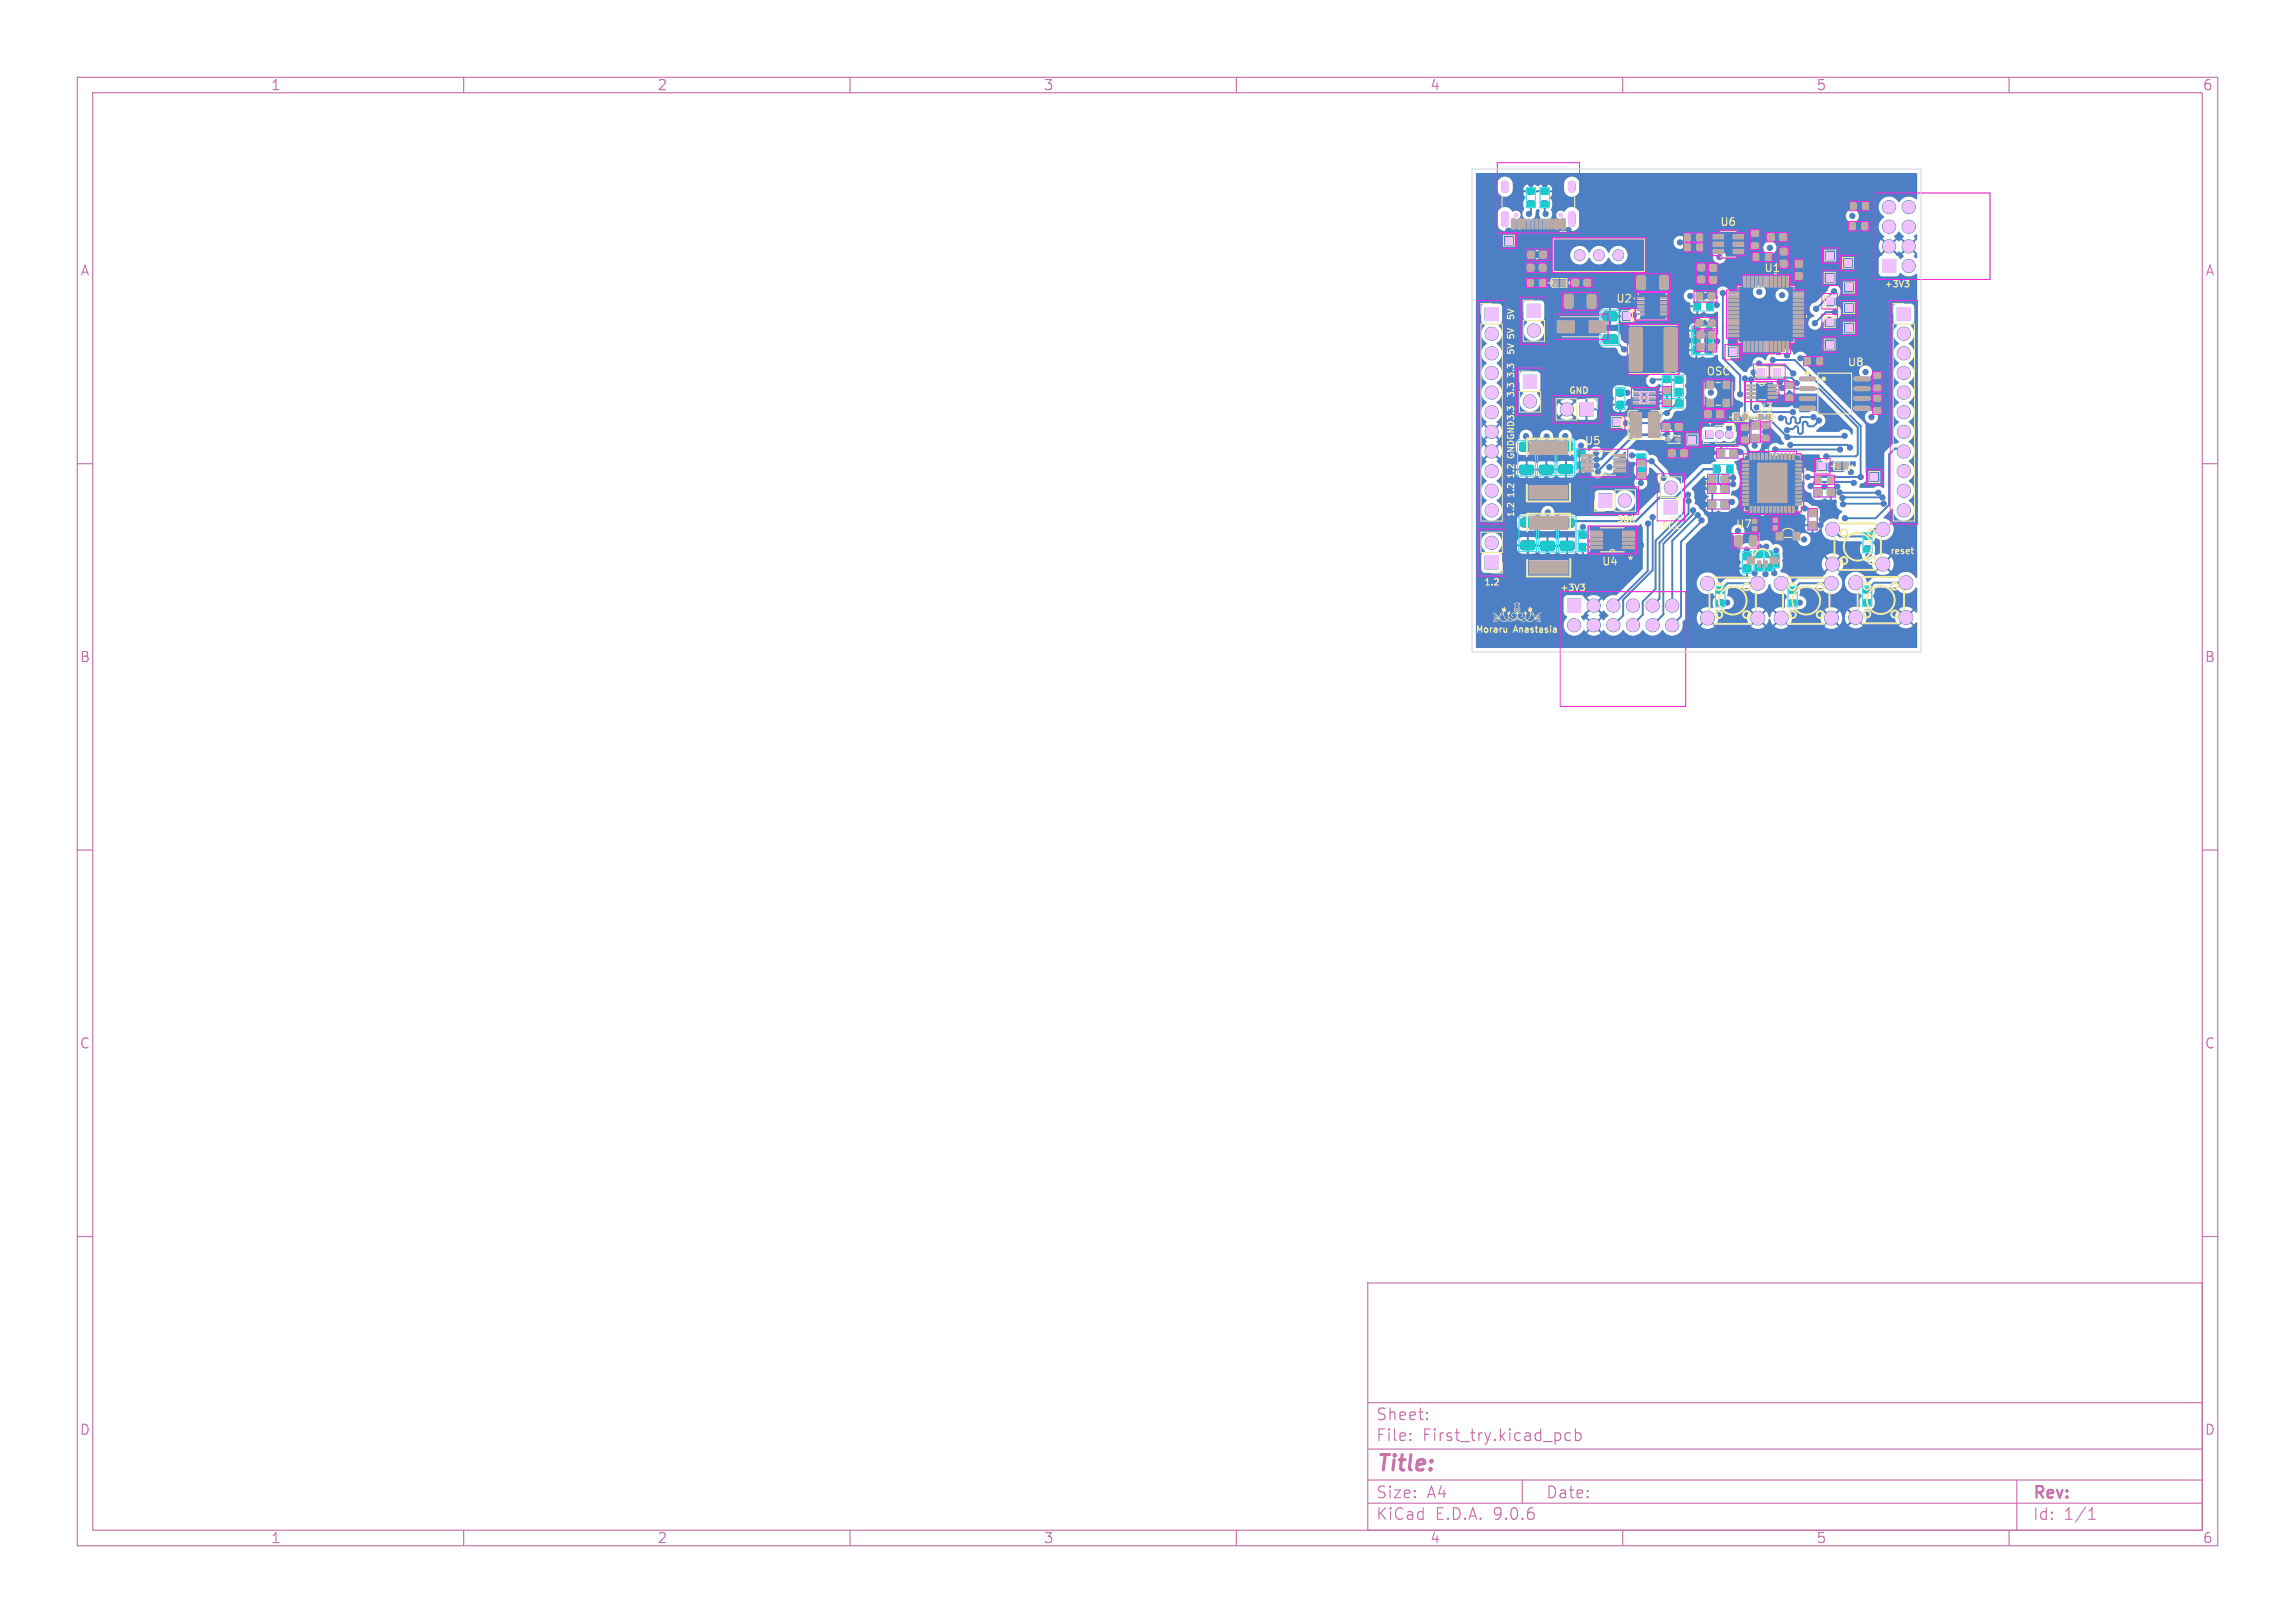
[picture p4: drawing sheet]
<svg xmlns="http://www.w3.org/2000/svg" width="297mm" height="210mm" viewBox="0 0 297 210" stroke-linecap="round" stroke-linejoin="round" font-family="sans-serif">
<defs><g id="words">
<text font-size="2.8" fill="#c872ab" x="178" y="190.9">Title:</text>
<g font-size="2.1" fill="#c872ab">
<text x="178" y="184">Sheet:</text>
<text x="178" y="186.7">File:</text>
<text x="184.1" y="186.7">First_try.kicad_pcb</text>
<text x="178" y="196.9">KiCad</text>
<text x="178" y="194.1">Size:</text>
<text x="184.7" y="194.1">A4</text>
<text x="185.7" y="196.9">E.D.A.</text>
<text x="193.3" y="196.9">9.0.6</text>
<text x="200" y="194.1">Date:</text>
<text x="263" y="194.3">Rev:</text>
<text x="263" y="196.9">Id:</text>
<text x="267.1" y="196.9">1/1</text>
</g>
<g font-size="1.8" fill="#c872ab">
<text x="35" y="11.9">1</text>
<text x="85" y="11.9">2</text>
<text x="135" y="11.9">3</text>
<text x="185" y="11.9">4</text>
<text x="235" y="11.9">5</text>
<text x="285" y="11.9">6</text>
<text x="10.3" y="35.9">A</text>
<text x="285.4" y="35.9">A</text>
<text x="10.3" y="85.9">B</text>
<text x="285.3" y="85.9">B</text>
<text x="10.3" y="135.9">C</text>
<text x="285.3" y="135.9">C</text>
<text x="10.3" y="185.9">D</text>
<text x="285.3" y="185.9">D</text>
<text x="35" y="199.9">1</text>
<text x="85" y="199.9">2</text>
<text x="135" y="199.9">3</text>
<text x="185" y="199.9">4</text>
<text x="235" y="199.9">5</text>
<text x="285" y="199.9">6</text>
</g>
<g font-size="1.4" fill="#f2eda1">
<text x="222.5" y="29.4">U6</text>
<text x="228.2" y="35.4">U1</text>
<text x="209.1" y="39.3">U2</text>
<text x="239" y="47.6">U8</text>
<text x="220.8" y="48.8">OSC</text>
<text x="227.3" y="53.4">U3</text>
<text x="205" y="57.7">U5</text>
<text x="224.6" y="68.5">U7</text>
<text x="207.2" y="73.4">U4</text>
<text x="210.5" y="73.2">*</text>
</g>
<g font-size="1.1" fill="#f2eda1">
<text x="196" y="41.5" transform="rotate(-90 196 41.5)">5V</text>
<text x="243.8" y="37.2">+3V3</text>
<text x="196" y="46" transform="rotate(-90 196 46)">5V 5V</text>
<text x="196" y="51.5" transform="rotate(-90 196 51.5)">3.3</text>
<text x="196" y="49" transform="rotate(-90 196 49)">3.3</text>
<text x="203" y="51">GND</text>
<text x="196" y="59.5" transform="rotate(-90 196 59.5)">GNDGND3.3</text>
<text x="196" y="64.5" transform="rotate(-90 196 64.5)">1.2</text>
<text x="196" y="62" transform="rotate(-90 196 62)">1.2</text>
<text x="196" y="67" transform="rotate(-90 196 67)">1.2</text>
<text x="209.2" y="67.6">SDA</text>
<text x="215" y="68.5">SCL</text>
<text x="244.6" y="71.8">reset</text>
<text x="192" y="75.8">1.2</text>
<text x="201.8" y="76.5">+3V3</text>
<text x="190.9" y="81.9">Moraru</text>
<text x="196" y="81.9">Anastasia</text>
</g>
</g></defs>
<g fill="none" stroke="#c872ab" stroke-width=".15">
<path d="M10 10h277v190h-277zM12 12h273v186h-273zM60 10v2M110 10v2M160 10v2M210 10v2M260 10v2M10 60h2M285 60h2M10 110h2M285 110h2M10 160h2"/>
<path d="M177 166h108v32h-108zM285 160h2M60 198v2M110 198v2M160 198v2M177 194.5h108M177 191.5h108M177 187.5h108M177 181.5h108M182.5 186.3h.1l-.1 .1M182.5 186.3v.1M182.5 185.5v.1"/>
<path d="M182.5 185.5h.1l-.1 .1M184.7 183.6v.1M184.7 183.6h-.1l.1 .1M184.7 182.8v.1M184.7 182.8h-.1l.1 .1M197 191.5v3M203.2 185.5l-.4-.1-.3 .3v.4l.2 .2 .1 .1 .4-.1M203.9 185.5l.4-.1 .3 .3v.4l-.1 .2-.2 .1-.4-.1M203.9 184.9v1.5M210 198v2M260 198v2M261 191.5v6.5"/>
<path d="M270.3 196.6h.9M270.3 195.5l.4-.4v1.5"/>
</g>
<g fill="#4d7fc4" stroke="#4d7fc4" stroke-width=".13">
<path d="M202.9 77.5h1.7v1.7h-1.7z"/>
<path d="M197.1 48.6h1.7v1.7h-1.7z"/>
<path d="M204.5 52.1h1.7v1.7h-1.7z"/>
<path d="M192.2 71.9h1.7v1.7h-1.7z"/>
<path d="M192.2 39.8h1.7v1.7h-1.7z"/>
<path d="M197.6 39.4h1.7v1.7h-1.7z"/>
<path d="M220.7 55.7h1v1h-1z"/>
<path d="M215.4 64.8h1.7v1.7h-1.7z"/>
<path d="M206.9 63.9h1.7v1.7h-1.7z"/>
<path d="M245.5 39.8h1.7v1.7h-1.7z"/>
<path d="M243.6 33.6h1.7v1.7h-1.7z"/>
<path d="M222.8 64.9l.1-.1 .6 .1 .1 .1-.1 .7-.1 .1-.6-.1-.1-.2z"/>
<path d="M221.2 64.9l.2-.1 .6 .1v.1v.7l-.2 .1-.6-.1-.1-.2z"/>
<path d="M216.9 51.8l.1-.1 .7 .1v.1v.7l-.2 .1-.6-.1-.1-.2z"/>
<path d="M215.3 51.8l.2-.1 .6 .1 .1 .1-.1 .7-.2 .1-.6-.1v-.2z"/>
<path d="M215.3 48.8h.8v.6h-.8z"/>
<path d="M215.3 50.4h.8v.7h-.8z"/>
<path d="M216.8 50.3h.2h.7v.2v.6l-.2 .1-.7-.1v-.2z"/>
<path d="M216.8 48.8l.2-.1 .7 .1v.1v.6l-.2 .1-.7-.1v-.1z"/>
<path d="M234.1 66h.2h.7v.2v.6l-.2 .1-.7-.1v-.2z"/>
<path d="M234.1 67.6l.2-.1 .7 .1v.1v.6l-.2 .1-.7-.1v-.1z"/>
<path d="M199.5 26.1h.8v.6h-.8z"/>
<path d="M199.5 24.4h.8v.7h-.8z"/>
<path d="M204.4 68.8l.2-.1 .6 .1 .1 .2-.1 .6h-.1h-.7v-.2z"/>
<path d="M204.4 70.4l.2-.1 .6 .1 .1 .1-.1 .6-.1 .1-.7-.1v-.1z"/>
<path d="M220.7 43.6h.2h.6v.2v.7h-.2h-.6l-.1-.2z"/>
<path d="M219.2 43.6h.1h.6l.1 .2-.1 .7h-.1h-.6l-.1-.2z"/>
<path d="M229.6 71.8h.6v.5h-.6z"/>
<path d="M229.6 72.8h.6v.5h-.6z"/>
<path d="M204.2 58.3l.1-.1 .7 .1 .1 .1-.1 .6-.2 .1-.6-.1-.1-.1z"/>
<path d="M204.2 59.8h.1h.7l.1 .2-.1 .6-.2 .1-.6-.1-.1-.2z"/>
<path d="M241.3 70.7h.8v.7h-.8z"/>
<path d="M241.3 69.1h.8v.7h-.8z"/>
<path d="M222.8 61.6l.2-.1 .6 .1v.1v.7l-.2 .1-.6-.1-.1-.2z"/>
<path d="M221.2 61.6l.2-.1 .6 .1 .1 .1-.1 .7-.2 .1-.6-.1v-.2z"/>
<path d="M223.9 58.3l.2-.1 .6 .1v.1v.7h-.2h-.6l-.1-.2z"/>
<path d="M222.4 58.3l.1-.1 .6 .1 .1 .1-.1 .7h-.1h-.6l-.1-.2z"/>
<path d="M219.3 39.2h.7v.8h-.7z"/>
<path d="M221 39.2h.6v.8h-.6z"/>
<path d="M196.7 57.3l.2-.1h1.4l.2 .3-.1 .7-.2 .2h-1.4l-.1-.3z"/>
<path d="M196.7 60.3l.2-.1h1.4l.2 .2-.1 .8-.2 .1h-1.4l-.1-.2z"/>
<path d="M196.9 67.1l.2-.1 1.4 .1 .1 .2v.7l-.2 .2h-1.4l-.2-.3z"/>
<path d="M196.9 70.1l.2-.1h1.4l.1 .2v.8l-.2 .1h-1.4l-.2-.2z"/>
<path d="M225.7 71.6l.1-.1 .7 .1 .1 .2-.1 .6h-.2h-.6l-.1-.2z"/>
<path d="M225.7 73.2l.1-.1 .7 .1 .1 .1-.1 .6-.2 .1-.6-.1-.1-.1z"/>
<path d="M207.5 40.4h.2h1.4l.2 .2-.1 .8-.2 .1h-1.4l-.1-.2z"/>
<path d="M207.5 43.4l.2-.1h1.4l.2 .3-.1 .7-.2 .2h-1.4l-.1-.3z"/>
<path d="M222.2 77.7h.8v.7h-.8z"/>
<path d="M222.2 76.1h.8v.6h-.8z"/>
<path d="M228.5 73.1h.8v.6h-.8z"/>
<path d="M228.5 71.4h.8v.7h-.8z"/>
<path d="M199.3 57.3l.2-.1h1.3l.2 .3v.7l-.2 .2h-1.4l-.2-.3z"/>
<path d="M199.3 60.3l.2-.1h1.3l.2 .2v.8l-.2 .1h-1.4l-.2-.2z"/>
<path d="M241.2 77.6h.8v.7h-.8z"/>
<path d="M241.2 76h.8v.7h-.8z"/>
<path d="M223.5 60.3h.7v.8h-.7z"/>
<path d="M221.9 60.3h.6v.8h-.6z"/>
<path d="M220.7 42.4l.2-.1 .6 .1v.1v.7h-.2h-.6l-.1-.2z"/>
<path d="M219.2 42.4l.1-.1 .6 .1 .1 .1-.1 .7h-.1h-.6l-.1-.2z"/>
<path d="M235 63.3l.1-.1 .7 .1v.2v.6l-.2 .1-.6-.1-.1-.1z"/>
<path d="M236.5 63.3l.2-.1 .6 .1 .1 .2-.1 .6-.1 .1-.7-.1v-.1z"/>
<path d="M197.7 26h.8v.7h-.8z"/>
<path d="M197.7 24.4h.8v.7h-.8z"/>
<path d="M227.2 73.1h.8v.6h-.8z"/>
<path d="M227.2 71.4h.8v.7h-.8z"/>
<path d="M201.8 57.3l.2-.1h1.4l.1 .2v.8l-.2 .1h-1.4l-.2-.2z"/>
<path d="M201.8 60.2l.2-.1 1.4 .1 .1 .2v.7l-.2 .2h-1.4l-.2-.3z"/>
<path d="M226.8 56.3l.2-.1 .6 .1 .1 .1-.1 .6-.1 .1-.7-.1-.1-.1z"/>
<path d="M226.8 54.7h.2h.6l.1 .2-.1 .6-.1 .1-.7-.1-.1-.2z"/>
<path d="M222.8 62.8h.1h.6l.1 .2-.1 .7h-.1h-.6l-.1-.2z"/>
<path d="M221.2 62.8h.2h.6v.2v.7h-.2h-.6l-.1-.2z"/>
<path d="M209.3 50.4h.1h.7l.1 .2-.1 .6-.2 .1-.6-.1-.1-.2z"/>
<path d="M209.3 52l.1-.1 .7 .1 .1 .1-.1 .6-.2 .1-.6-.1-.1-.1z"/>
<path d="M231.6 77.7h.8v.7h-.8z"/>
<path d="M231.6 76.1h.8v.6h-.8z"/>
<path d="M220.7 44.9l.2-.1 .6 .1v.2v.6l-.2 .1-.6-.1-.1-.1z"/>
<path d="M219.2 44.9l.1-.1 .6 .1 .1 .2-.1 .6-.1 .1-.6-.1-.1-.1z"/>
<path d="M202 67.2l.2-.1h1.3l.2 .2v.8l-.2 .1h-1.4l-.2-.2z"/>
<path d="M202 70.1l.2-.1 1.3 .1 .2 .2v.7l-.2 .2h-1.4l-.2-.3z"/>
<path d="M212 60.5h.8v.7h-.8z"/>
<path d="M212 58.9h.8v.6h-.8z"/>
<path d="M199.4 67.2l.2-.1h1.4l.2 .2-.1 .8-.2 .1h-1.4l-.1-.2z"/>
<path d="M199.4 70.1l.2-.1 1.4 .1 .2 .2-.1 .7-.2 .2h-1.4l-.1-.3z"/>
<circle cx="203.7" cy="80.9" r=".85"/>
<circle cx="206.2" cy="78.4" r=".85"/>
<circle cx="206.2" cy="80.9" r=".85"/>
<circle cx="208.8" cy="78.4" r=".85"/>
<circle cx="208.8" cy="80.9" r=".85"/>
<circle cx="211.3" cy="78.4" r=".85"/>
<circle cx="211.3" cy="80.9" r=".85"/>
<circle cx="213.9" cy="78.4" r=".85"/>
<circle cx="213.9" cy="80.9" r=".85"/>
<circle cx="216.4" cy="78.4" r=".85"/>
<circle cx="216.4" cy="80.9" r=".85"/>
<circle cx="198" cy="51.9" r=".85"/>
<circle cx="202.8" cy="53" r=".85"/>
<circle cx="240.1" cy="75.4" r=".9"/>
<circle cx="246.6" cy="75.4" r=".9"/>
<circle cx="240.1" cy="79.9" r=".9"/>
<circle cx="246.6" cy="79.9" r=".9"/>
<circle cx="193" cy="70.2" r=".85"/>
<circle cx="243.7" cy="73" r=".9"/>
<circle cx="237.2" cy="73" r=".9"/>
<circle cx="243.7" cy="68.5" r=".9"/>
<circle cx="237.2" cy="68.5" r=".9"/>
<circle cx="193" cy="43.2" r=".85"/>
<circle cx="193" cy="45.7" r=".85"/>
<circle cx="193" cy="48.3" r=".85"/>
<circle cx="193" cy="50.8" r=".85"/>
<circle cx="193" cy="53.3" r=".85"/>
<circle cx="193" cy="55.9" r=".85"/>
<circle cx="193" cy="58.4" r=".85"/>
<circle cx="193" cy="61" r=".85"/>
<circle cx="193" cy="63.5" r=".85"/>
<circle cx="193" cy="66" r=".85"/>
<circle cx="204.4" cy="33" r=".7"/>
<circle cx="206.9" cy="33" r=".7"/>
<circle cx="209.4" cy="33" r=".7"/>
<circle cx="198.5" cy="42.8" r=".85"/>
<circle cx="222.5" cy="56.2" r=".5"/>
<circle cx="223.8" cy="56.2" r=".5"/>
<circle cx="216.2" cy="63.1" r=".85"/>
<circle cx="210.3" cy="64.8" r=".85"/>
<circle cx="246.4" cy="43.2" r=".85"/>
<circle cx="246.4" cy="45.7" r=".85"/>
<circle cx="246.4" cy="48.3" r=".85"/>
<circle cx="246.4" cy="50.8" r=".85"/>
<circle cx="246.4" cy="53.3" r=".85"/>
<circle cx="246.4" cy="55.9" r=".85"/>
<circle cx="246.4" cy="58.4" r=".85"/>
<circle cx="246.4" cy="61" r=".85"/>
<circle cx="246.4" cy="63.5" r=".85"/>
<circle cx="246.4" cy="66" r=".85"/>
<circle cx="221" cy="75.5" r=".9"/>
<circle cx="227.5" cy="75.5" r=".9"/>
<circle cx="221" cy="80" r=".9"/>
<circle cx="227.5" cy="80" r=".9"/>
<circle cx="247" cy="34.4" r=".85"/>
<circle cx="244.5" cy="31.9" r=".85"/>
<circle cx="247" cy="31.9" r=".85"/>
<circle cx="244.5" cy="29.3" r=".85"/>
<circle cx="247" cy="29.3" r=".85"/>
<circle cx="244.5" cy="26.8" r=".85"/>
<circle cx="247" cy="26.8" r=".85"/>
<circle cx="230.5" cy="75.5" r=".9"/>
<circle cx="237" cy="75.5" r=".9"/>
<circle cx="230.5" cy="80" r=".9"/>
<circle cx="237" cy="80" r=".9"/>
<circle cx="215.7" cy="56.2" r=".34"/>
<circle cx="217.4" cy="31.4" r=".34"/>
<circle cx="210.6" cy="50.8" r=".34"/>
<circle cx="210.2" cy="45.2" r=".34"/>
<circle cx="211.5" cy="40.8" r=".34"/>
<circle cx="227.7" cy="37.8" r=".34"/>
<circle cx="222.2" cy="44.1" r=".34"/>
<circle cx="231.3" cy="46" r=".34"/>
<circle cx="220.6" cy="41.8" r=".34"/>
<circle cx="229" cy="32.1" r=".34"/>
<circle cx="222.5" cy="33.3" r=".34"/>
<circle cx="218.7" cy="38.3" r=".34"/>
<circle cx="230.6" cy="38.2" r=".34"/>
<circle cx="206.8" cy="61" r=".34"/>
<circle cx="221.7" cy="58.6" r=".34"/>
<circle cx="220.9" cy="33.8" r=".34"/>
<circle cx="226.6" cy="54.6" r=".34"/>
<circle cx="206.6" cy="36.5" r=".34"/>
<circle cx="232.8" cy="33.1" r=".34"/>
<circle cx="206.6" cy="59.4" r=".34"/>
<circle cx="200.3" cy="71.9" r=".34"/>
<circle cx="198.1" cy="35.6" r=".34"/>
<circle cx="231.8" cy="62.5" r=".34"/>
<circle cx="218.2" cy="55.2" r=".34"/>
<circle cx="232.4" cy="52.5" r=".34"/>
<circle cx="210.8" cy="52.1" r=".34"/>
<circle cx="213.9" cy="40.5" r=".34"/>
<circle cx="209.6" cy="62.2" r=".34"/>
<circle cx="203" cy="29.8" r=".34"/>
<circle cx="198.1" cy="23.8" r=".34"/>
<circle cx="226.1" cy="37.6" r=".34"/>
<circle cx="199.9" cy="23.9" r=".34"/>
<circle cx="226.1" cy="31.6" r=".34"/>
<circle cx="225.6" cy="39.5" r=".34"/>
<circle cx="235.6" cy="67.9" r=".34"/>
<circle cx="228.1" cy="50.1" r=".34"/>
<circle cx="230.9" cy="31.6" r=".34"/>
<circle cx="218.6" cy="44.1" r=".34"/>
<circle cx="220.4" cy="62.5" r=".34"/>
<circle cx="214.8" cy="51.4" r=".34"/>
<circle cx="225.2" cy="52.3" r=".34"/>
<circle cx="212.4" cy="70.6" r=".34"/>
<circle cx="216.7" cy="36.6" r=".34"/>
<circle cx="195.2" cy="29.8" r=".34"/>
<circle cx="230.5" cy="43.7" r=".34"/>
<circle cx="225.6" cy="42.4" r=".34"/>
<circle cx="220.6" cy="65.3" r=".34"/>
<circle cx="237.8" cy="63" r=".34"/>
<circle cx="229.1" cy="37.7" r=".34"/>
<circle cx="200.2" cy="62" r=".34"/>
<circle cx="207.9" cy="69.3" r=".34"/>
<circle cx="232.9" cy="37.1" r=".34"/>
<circle cx="215.3" cy="58.7" r=".34"/>
<circle cx="202.6" cy="56.4" r=".34"/>
<circle cx="242.2" cy="54" r=".34"/>
<circle cx="206.6" cy="58.6" r=".34"/>
<circle cx="212.3" cy="62.5" r=".34"/>
<circle cx="226.1" cy="71.1" r=".34"/>
<circle cx="224.1" cy="64.9" r=".34"/>
<circle cx="200.2" cy="56.5" r=".34"/>
<circle cx="204.9" cy="68.2" r=".34"/>
<circle cx="204.6" cy="57.7" r=".34"/>
<circle cx="223.8" cy="55.4" r=".34"/>
<circle cx="241.8" cy="71.9" r=".34"/>
<circle cx="227.1" cy="57.7" r=".34"/>
<circle cx="239.7" cy="27.9" r=".34"/>
<circle cx="239.5" cy="61.1" r=".34"/>
<circle cx="221.4" cy="50.8" r=".34"/>
<circle cx="230.7" cy="50.2" r=".34"/>
<circle cx="233" cy="46.4" r=".34"/>
<circle cx="233.5" cy="69.8" r=".34"/>
<circle cx="208.3" cy="60.5" r=".34"/>
<circle cx="241.4" cy="48.1" r=".34"/>
<circle cx="197.5" cy="56.4" r=".34"/>
<circle cx="233.6" cy="65.8" r=".34"/>
<circle cx="232.9" cy="78" r=".34"/>
<circle cx="206.6" cy="60.2" r=".34"/>
<circle cx="223.5" cy="78" r=".34"/>
<circle cx="213.9" cy="49.3" r=".34"/>
<circle cx="210.4" cy="54.7" r=".34"/>
<circle cx="215.7" cy="53.4" r=".34"/>
<circle cx="224.3" cy="61.8" r=".34"/>
<circle cx="224.3" cy="62.6" r=".34"/>
<circle cx="236.1" cy="63" r=".34"/>
<circle cx="200.3" cy="66.3" r=".34"/>
<circle cx="225.2" cy="58.5" r=".34"/>
<circle cx="228.5" cy="74.3" r=".34"/>
<circle cx="227.1" cy="74.2" r=".34"/>
<circle cx="229.6" cy="74.2" r=".34"/>
<circle cx="197.9" cy="27.7" r=".34"/>
<circle cx="200" cy="27.7" r=".34"/>
<circle cx="215.3" cy="61.8" r=".34"/>
<circle cx="211.2" cy="58.9" r=".34"/>
<circle cx="213.7" cy="59.7" r=".34"/>
<circle cx="218.5" cy="64.8" r=".34"/>
<circle cx="220.2" cy="67.3" r=".34"/>
<circle cx="219.7" cy="66.7" r=".34"/>
<circle cx="213.3" cy="67.7" r=".34"/>
<circle cx="213.9" cy="66.9" r=".34"/>
<circle cx="218.4" cy="64" r=".34"/>
<circle cx="219.1" cy="66" r=".34"/>
<circle cx="222.2" cy="39.5" r=".34"/>
<circle cx="240.8" cy="61.7" r=".34"/>
<circle cx="229.4" cy="46.6" r=".34"/>
<circle cx="233.9" cy="61.7" r=".34"/>
<circle cx="230.3" cy="49.5" r=".34"/>
<circle cx="236.3" cy="59.1" r=".34"/>
<circle cx="229.9" cy="71.2" r=".34"/>
<circle cx="238.7" cy="56.4" r=".34"/>
<circle cx="231.3" cy="56.6" r=".34"/>
<circle cx="225.8" cy="49" r=".34"/>
<circle cx="228.6" cy="70.7" r=".34"/>
<circle cx="227.8" cy="70.8" r=".34"/>
<circle cx="238.1" cy="58.2" r=".34"/>
<circle cx="229.7" cy="58.2" r=".34"/>
<circle cx="231.3" cy="55.7" r=".34"/>
<circle cx="227.6" cy="47" r=".34"/>
<circle cx="232.1" cy="48.3" r=".34"/>
<circle cx="235.4" cy="54.4" r=".34"/>
<circle cx="237.4" cy="37.7" r=".34"/>
<circle cx="235" cy="40" r=".34"/>
<circle cx="237.5" cy="40.4" r=".34"/>
<circle cx="234.9" cy="41.8" r=".34"/>
<circle cx="223" cy="37.9" r=".34"/>
<circle cx="225.2" cy="51" r=".34"/>
<circle cx="239.4" cy="57.9" r=".34"/>
<circle cx="232" cy="53.3" r=".34"/>
<circle cx="231.7" cy="57.6" r=".34"/>
<circle cx="226.6" cy="49.1" r=".34"/>
<circle cx="232.5" cy="49.6" r=".34"/>
<circle cx="226.9" cy="48.2" r=".34"/>
<circle cx="234.7" cy="54" r=".34"/>
<circle cx="230.5" cy="54.1" r=".34"/>
<circle cx="238.1" cy="63.7" r=".34"/>
<circle cx="243.1" cy="63.8" r=".34"/>
<circle cx="238.8" cy="67.1" r=".34"/>
<circle cx="238.4" cy="64.4" r=".34"/>
<circle cx="243.6" cy="64.4" r=".34"/>
<circle cx="239.9" cy="62.5" r=".34"/>
<circle cx="234.3" cy="62.9" r=".34"/>
<circle cx="243.8" cy="65.2" r=".34"/>
<circle cx="238.5" cy="65.2" r=".34"/>
</g>
<path d="M194.8 23.9v.6M194.8 27.8v1.1M203.4 23.9v.6M203.4 27.8v1.1" fill="none" stroke="#4d7fc4" stroke-width="1"/>
<g fill="none" stroke="#4d7fc4" stroke-width=".25">
<path d="M198.1 23.8v1M198.1 26.4v1l-.2 .3M199.9 23.9v.9M199.9 26.4v1.2l.1 .1M222.2 39.5h-.8l-.1 .1M223 37.9v8.4l2.2 2.3v2.4M237.3 37.7l-2.3 2.3M197.5 56.4l.1 .1v1.3M200.2 56.5l-.1 1.3M202.6 56.4v.1v1.3M204.6 57.7v1M206.6 59.4h-1.2l-.8 .8"/>
<path d="M208.4 43.9h.5l1.3 1.3M209.7 50.8h.9M210.8 52.1h-.8l-.3 .3M211.2 58.9h1l.7 .8h.8l1.6 1.5v.6M215.7 56.2v.1M216.8 49.1h-2.8l-.1 .2M217.3 50.7h-.1l.1 1.5M217.6 52.2h-.6l-1.3 1.2h-.4l-1.3 1.3h-3.6M219.5 44l-.9 .1M220.6 41.8h.1M220.6 41.8l.5 .5v.5M221.1 44h1l.1 .1-.1 .1v.9l-.2 .2h-.8"/>
<path d="M221.7 58.6h.9l.1 .1M223.8 55.4v.8M225.2 58.5l-.2-.2h-.3l-.4 .4M225.8 49v4.5l.5 .6h2.5l2.5 2.5 .1-.1h7.2l.1-.1M226.6 54.6h.2l.4 .5M226.6 49.1v3.8l.4 .4h5M226.9 48.2v.4l.3 .3h4.7l.6 .7M227.2 56.7l-.1 .1v.9M227.6 47l.3 .3h3.2l1 1M229.4 46.6h2.9l8.5 8.5v6.6h-6.9M229.7 58.2h.1M229.7 58.2h8.4"/>
<path d="M230.3 49.5l.2-.2h.9l1 1h3l5 5v3.5l-.2 .3h-3.9M231.7 57.6v-.2l.2 .2h7.2l.3 .3M234.7 54h-1.6l-.1 .2-.1 .4-.2 .2-.3-.1-.1-.7h-.4l-.1 .2-.1 .5-.2 .1-.3-.1v-.5l-.1-.2h-.5l-.1 .1M235.4 54.4l-.7 .8-.7-.1-.2-.5h-.4l-.1 .2v1.1l-.2 .2-.4-.1v-.7l-.2-.1h-.1l-.4 .3h-.6l-.1 .2M237.5 40.4h-1.2l-1.4 1.4M246.4 58.4l-.4-.4h-.8l-.7 .8v6.5l-1.8 1.8h-3.9M200.1 60.8l.1 1.2M200.3 70.6v1.3M200.3 66.3v1.4l-2.6-.1M204.9 68.2l-.1 1M212.4 60.8l-.1 .1v1.6M213.3 67.7h.1"/>
<path d="M213.3 67.7l-.1 6.2-4.4 4.4M213.9 66.9v6.9l-3.8 3.8v2l-1.3 1.3M218.4 64l-.5 .5v1.8l-3.7 3.7v6.2l-1.6 1.7v1.6l-1.3 1.4M218.5 64.8v1.7l-3.7 3.7v7.3l-1 .8M219.1 66v.5l-3.8 3.9v9.1l-1.5 1.4M219.7 66.7l-3.3 3.3v8.3M220.2 67.3v.2l-2.6 2.6v9.7l-1.2 1.1M220.6 65.3h1M221 75.5h.7l.9 .9 1-.9h3.9M221.6 62h-1l-.2 .2v.7l.4 .3h.8M222.2 60.7l.2 .2v1.6l.8 .7 .6-.6h.5M223.5 78h-.9"/>
<path d="M223.8 60.7l.5 .5v.6h-1l-.1 .2M224.1 64.9h-.6l-.3 .4M226.1 71.1v.9M227.6 73.4l-.5 .5v.3M227.8 70.8v.8l-.2 .2M228.6 70.7v.7l.3 .4M228.9 73.4l-.4 .4v.5M229.9 71.2v.9M229.9 73.1l-.3 .3v.8M230.5 75.5h.6l.9 .9 .9-.9h4.1M232.9 78h-.9M233.6 65.8h.3l.7 .6"/>
<path d="M235.6 67.9l-1 .1M235.6 63.5h.1M236.1 63l-.8 .8M237.2 68.5l.9 .9h3.6l.9-.9h1.1M237.8 63h-.3l-.6 .5v.2M238.1 63.7l.1-.1 .1 .2h4.8M239.9 62.5l-.1-.1h-4.9l-.6 .5M240.1 75.4h.6l.9 .9 .9-.9h4.1M241.7 71.1v.7l.1 .1M243.6 64.4h-5.1h-.1M243.6 64.4h.1M243.8 65.2h-5.1h-.2"/>
</g>
<path d="M211.6 56.3l-4.8 4.7M200.3 67.7h.1M222.2 60.7h-1.7l-3.7 3.7h-2l-3.1 3h-8.7l-.2 .3h-2.5" fill="none" stroke="#4d7fc4" stroke-width=".3"/>
<path d="M211.6 56.3h4.1" fill="none" stroke="#4d7fc4" stroke-width=".35"/>
<g fill="#4d7fc4">
<path d="M205.1 79.3l.7-.7 .2 .2-.6 .6 .2 .2-.2 .3 .6 .6-.2 .1-.6-.6-.2 .3a.52 .52 0 0 1-.4-.5l.3-.2z"/>
<path d="M206.7 78.6l.6 .6 .2-.2h.1l.6 .6-.6 .7-.2-.1-.1-.2-.6 .6-.2-.1 .6-.6-.2-.3 .2-.2-.6-.6z"/>
<path d="M205.6 58.9h.2l.4 .6-.5 .6a.83 .83 0 0 1-.1-1.2z"/>
<path d="M227.3 49.6l2.1-.1 .4 .6a.88 .88 0 0 0 .7 .9 .88 .88 0 0 0 1-.5l.1-.1 .4 .4 .3 .1h2.9l4.5 4.6 .1 .6a.14 .14 0 0 1-.2 .2 .13 .13 0 0 1-.1-.2 .89 .89 0 0 0-1.5-.2h-2.9v-.2l.4-.4a.88 .88 0 0 0 .7-.9 .88 .88 0 0 0-.8-.9 .84 .84 0 0 0-1.2-.2h-1.1a.35 .35 0 0 1-.3-.4 .85 .85 0 0 0-1.3-.2h-3.2l-.1-.1a1 1 0 0 0-.9-.8l-.1-2.1z"/>
<path d="M191 22.4h57l.1 .1v3.2l-.1 .1a1.47 1.47 0 0 0-2.3 .4 1.38 1.38 0 0 0-2.1-.4 1.38 1.38 0 0 0 .2 2.2v.1a1.43 1.43 0 0 0 0 2.5l-.2 .2 .6 .6-.2 .2-.6-.6-.1 .2a1.35 1.35 0 0 0 .1 1.5l.6-.6 .2 .2-.7 .8-.2 .1-.2 .3v1.8l.2 .3 .3 .2h1.8l.3-.2 .2-.3h.1a1.49 1.49 0 0 0 2 .1l.1 .1v39.2l-.1 .1h-.1a1.47 1.47 0 0 0-2.6 0h-2.8l-.4 .1-.3 .4h-.2a1.41 1.41 0 0 0-1.7-1.3 1.41 1.41 0 0 0-1.1 1.8 1.41 1.41 0 0 0 1.8 .9l.1 .1a.38 .38 0 0 1 0 .7v1l-.1 .1a1.45 1.45 0 0 0-1.3 .2l.5 .6-.2 .2-.5-.6-.1 .2a1.4 1.4 0 0 0 .1 1.6l.5-.6 .2 .2-.5 .6 .1 .1a1.4 1.4 0 0 0 1.6-.1l-.5-.6 .2-.2 .5 .6 .1-.2a1.69 1.69 0 0 0 0-1.7h.1a1.22 1.22 0 0 0 .9-.2l.3-.4v-.6l-.3-.5a1.14 1.14 0 0 0 .3-.9l.3-.3h2.4a1.54 1.54 0 0 0 2.7 0l.1 .1v3.1l-.1 .1-.3-.3-.5 .6-.2-.2 .5-.6a1.4 1.4 0 0 0-1.7 0l.5 .6-.2 .2-.5-.6-.1 .2a1.4 1.4 0 0 0 .1 1.6l.5-.6 .2 .2-.5 .6 .1 .1a1.4 1.4 0 0 0 1.6-.1l-.5-.6 .2-.2 .5 .6 .2-.3 .2 .1v3.1l-.1 .1h-56.9l-.1-.1v-13.6h.7a1.76 1.76 0 0 0 .5 1.3 .65 .65 0 0 0-.5 .5v1.8l.1 .3 .3 .1h1.8l.3-.1 .2-.3v-1.9l-.2-.2-.3-.3 .3-.4h2.1l.1 .3 .2 .3a1.52 1.52 0 0 0 1.2 .1 1.23 1.23 0 0 0 1-.1l.2-.1 .5 .3h.6v-1h.3v1a1.23 1.23 0 0 0 1-.2l.2-.1 .4 .3h.7v-1h-4.9v.9h-.2v-.9h-1.3v.2h-2.1l.2-.7h1.9v.2l3.8 .1v-1h.3v1h2.3v-1h-.7l-.4 .3-.2-.1a1.52 1.52 0 0 0-1.3-.2 1.23 1.23 0 0 0-1 .2l-.1 .1-.5-.3h-.7v.9h-.2v-.9a1.13 1.13 0 0 0-1.1 .3l-.2 .4h-1.9a1.35 1.35 0 0 0-1.3-1.3 1.35 1.35 0 0 0-1.4 1.2h-.7v-30.4h.7v1.9l.1 .2 .3 .2v.2a1.45 1.45 0 0 0 .3 2.3 1.48 1.48 0 0 0 0 2.5 1.48 1.48 0 0 0 0 2.5 1.48 1.48 0 0 0 0 2.6 1.48 1.48 0 0 0 0 2.5l-.2 .2 .6 .6-.2 .2-.6-.6-.1 .2a1.35 1.35 0 0 0 .1 1.5l.6-.6 .2 .2-.6 .6 .2 .3-.2 .2 .6 .6-.2 .2-.6-.6a1.35 1.35 0 0 0 0 1.7l.6-.6 .2 .2-.6 .6 .2 .1v.2a1.44 1.44 0 0 0 0 2.4 1.48 1.48 0 0 0 0 2.6 1.36 1.36 0 0 0-.6 1.9 1.36 1.36 0 0 0 2 .4 1.36 1.36 0 0 0 .3-1.9l-.4-.3a.15 .15 0 0 1 0-.2 .15 .15 0 0 1 .1-.1l.4-.4 .1-.3h12.1v1.8l.2 .4h2.1l.2-.1 .3-.4a1.37 1.37 0 0 0 2 .2 1.37 1.37 0 0 0 0-2 1.37 1.37 0 0 0-2 .1l-.1-.1-.2-.2-.3-.2h-1.8l-.3 .2-.1 .3h-12.1a1.55 1.55 0 0 0-.6-1.7v-.1a1.33 1.33 0 0 0 .7-1h1.8l.1 .5 .3 .2h1.1a1.23 1.23 0 0 0 1-.1l.2-.1 .4 .2h.7v-.9h.2v.9a1.23 1.23 0 0 0 1-.1l.2-.1 .4 .2h.7v-1l-4.8 .1v.9h-.3v-.9h-1.2v.2h-1.8l-.1-.7h1.9v.2h3.8v-.9h.2v.9h2.3v-1a1.23 1.23 0 0 0-1 .2l-.2 .1-.4-.2h-.9a1.23 1.23 0 0 0-1 .1l-.2 .1-.4-.2h-.7v.9h-.3v-.9a1.13 1.13 0 0 0-1.1 .3l-.1 .4h-1.9l-.6-.6v-.2l.2-.1-.6-.6 .2-.2 .6 .6a1.35 1.35 0 0 0 0-1.7l-.6 .6-.2-.2 .6-.6h2.3v1l.2 .3 .4 .2h1.6l.4-.3 .5 .3h1.5l.6-.3 .5 .2h1.6l.3 .6-.1 .2h-.9v2.2a1.13 1.13 0 0 0 1.1-.3 .39 .39 0 0 1 .6-.3v-.9l.1-.1 .1 .1v.9h.2a.89 .89 0 0 0 .8-.8h.1l.1 .3a.88 .88 0 0 0 .7 1.2 .88 .88 0 0 0 1-.7l.2-.1a.85 .85 0 0 0 1.1-.1 .85 .85 0 0 0 0-1.1v-.2l1.3-1.2h.2a.92 .92 0 0 0 .2 1 .92 .92 0 0 0 .9 .2l.2 .3-.2 .5v.7l.2 .4v.3a.86 .86 0 0 0 0 1.2 .86 .86 0 0 0 1.2 0 .86 .86 0 0 0 .1-1.2v-.2l.3-.4 .2-.8 .2 .1 .8 .7v.2a.85 .85 0 0 0 .4 1.1v1.1l-.6 .2-2.9 2.9h-7.4l-.4-.2h-1.5l-.5 .2h-.2a.4 .4 0 0 1-.3-.6 .86 .86 0 0 0-1-.7 .86 .86 0 0 0-.6 1l-.1 .1a.41 .41 0 0 1-.7 0l-1.7-.1-.2 .1-.3 .2-.2 .3v.9a.74 .74 0 0 0 .7 .7h1.5l.4-.2 .7 .2h1.5l.4-.2 .6 .2h1.7l.1 .1-.1 .7h-.9v2.2a1.23 1.23 0 0 0 1-.2h.1a1.45 1.45 0 0 0 1.7-.1l.1-.5h-.8v.8h-.3v-.9l.3-.2h.8v-.2l-.2-.4 .2-.5v-.7l-.1-.3 .1-.4h6l.5-.3h.1l.2 .5v5.3l-3.5 3.4a1.52 1.52 0 0 0-1.6 .7l-.2-.2-.6 .6-.2-.2 .6-.6-.1-.1a1.35 1.35 0 0 0-1.6 .1l.6 .6-.2 .2-.7-.7-.2-.2-.2-.2h-1.9l-.3 .2-.1 .3v1.8l.1 .3 .3 .2a1.38 1.38 0 0 0 0 2.1 1.38 1.38 0 0 0 2.1-.4l.1 .1 .2 .2 .6-.6 .2 .1-.6 .6a1.35 1.35 0 0 0 1.7 0l-.6-.6 .2-.1 .6 .6 .2-.3 .1 .1a1.43 1.43 0 0 0 2.5-.1 1.48 1.48 0 0 0 2.5 0 1.48 1.48 0 0 0 2.5 0 1.42 1.42 0 0 0 1.8 .6 1.42 1.42 0 0 0 .9-1.7l.2-.2 .2-.4v-4.4h1.4a1.47 1.47 0 0 0 2.1 1.4l.2 .4-.2 .5v.9l-.1 .1a1.4 1.4 0 0 0-1.5 .2l.6 .6-.2 .1-.6-.5-.1 .1a1.4 1.4 0 0 0 .1 1.7l.6-.6 .2 .2-.6 .5 .1 .2a1.4 1.4 0 0 0 1.7-.2l-.6-.5 .2-.2 .6 .6 .1-.2a1.69 1.69 0 0 0-.1-1.7l.9-.1 .3-.1a.86 .86 0 0 0 1-.7 .86 .86 0 0 0-.7-1l-.1-.1 .1-.6 .2-.3h2.4a1.47 1.47 0 0 0 1.5 .7 1.47 1.47 0 0 0 1.2-1.2h.1a1.56 1.56 0 0 0 1.6 1.3l.4-.1 .3 .4-.3 .5v.6a.18 .18 0 0 1 .1 .2 .18 .18 0 0 1-.3 .1h-.6l-.4 .2-.2 .1 .6 .6-.2 .1-.6-.5-.4 .8-.1-.1-.3-.7-.6 .5-.2-.1 .6-.6-.2-.1a1.4 1.4 0 0 0-1.6 .1l.6 .6-.2 .1-.6-.5-.1 .1a1.4 1.4 0 0 0 .1 1.7l.6-.6 .2 .2-.6 .5 .1 .2a1.4 1.4 0 0 0 1.7-.2l-.6-.5 .2-.2 .6 .6 .3-.8h.1l.4 .8 .6-.6 .2 .2-.6 .5 .2 .2a1.4 1.4 0 0 0 1.6-.2l-.6-.5 .2-.2 .6 .6 .3-.6v-.4h3.7v.4l.3 .6 .6-.6 .2 .2-.6 .5 .2 .2a1.4 1.4 0 0 0 1.6-.2l-.6-.5 .2-.2 .6 .6a1.4 1.4 0 0 0 0-1.8l-.6 .5-.2-.1 .6-.6-.2-.1a1.4 1.4 0 0 0-1.6 .1l.6 .6-.2 .1-.6-.5-.2 .3-.1 .5h-3.7l-.3-.9 .8-.1 .2-.1a.87 .87 0 0 0 1.2-.7 .87 .87 0 0 0-.9-1l-.1-.1 .2-.7 .2-.2h2.5a1.43 1.43 0 0 0 2.1 .5 1.43 1.43 0 0 0 .1-2.2l-.1-.1 .3-.2-.6-.6 .2-.2 .5 .6 .2-.2a1.4 1.4 0 0 0-.2-1.6l-.5 .6-.2-.2 .6-.6-.2-.1a1.4 1.4 0 0 0-1.6 .1l.5 .6-.1 .2-.6-.6-.1 .2a1.4 1.4 0 0 0 .1 1.6l.6-.6 .1 .2-.5 .6v.2l-.6 .5h-2.9l-.3 .2-.4 .4h-.2a1.62 1.62 0 0 0-1.4-1.4l-.1-.2 .3-.5-.1-.7 .1-.3v-.6a.92 .92 0 0 0-.2-1 .92 .92 0 0 0-1.1-.2 .99 .99 0 0 0-1.4-.5 1.04 1.04 0 0 0-1.2 .6 .91 .91 0 0 0-1.1-.3 .91 .91 0 0 0-.5 1.1l-.1 .2v.7l.2 .4-.2 .7h.9l.2 .2v.9l.1 .1v.2h-2.8l-.3 .2-.5 .5-.3-.2a1.42 1.42 0 0 0-1.5-1.2 1.42 1.42 0 0 0-1.3 1.3h-1.4v-1.6h6.9l.3 .5 .6 .2v-.8h-.9v.1h-6.9v-3.4l.6-.7h13.8a.85 .85 0 0 0 1.2 .9 .85 .85 0 0 0 .3-1.4 .85 .85 0 0 0-1.4 .4l-.1 .1h-13.8l1.1-1.1h4.2a.85 .85 0 0 0 1 .9 .85 .85 0 0 0 .5-1.3h8v.1a.85 .85 0 0 0 1.1 .6 .74 .74 0 0 0 .8-.8h-.8v.8h-.3v-.8h-.8v.1h-8a.85 .85 0 0 0-.9-.3 .85 .85 0 0 0-.6 .7h-4.2l.5-.4a.86 .86 0 0 0 .6-.7 .86 .86 0 0 0-.4-.9l-.1-.2a.92 .92 0 0 0-.6-.6l-.1-.2h.8l.3 .5 .6 .2v-.9h-.9v.2h-.8l-.5-.5v-.1h1.3v.2h.9v-1.8h-.9a1.04 1.04 0 0 0 .5 .9l-.3 .3-.2 .4h-1.3l-.1-.7a1.03 1.03 0 0 0-.3-1.1l.3-.3h1.4v.2h.9v-1h-.8v.5l-.1 .3h-1.4l1.3-1.3 .1 .1 .1 .2h.8l.2 .1v4.3l.3-.1 .4-.1 .4 .1h.7l.3-.1 .3-.3 .4-.1h8.2a.85 .85 0 0 0 .8 .9l.3 .6-.2 .6h1.9v-.2l-.2-.4 .1-.1a1.18 1.18 0 0 0 .1-1 .72 .72 0 0 0-.7-.6l-.3-.1-.2-.1a.92 .92 0 0 0-.9-.3 .92 .92 0 0 0-.7 .7h-8.2a.86 .86 0 0 0 .4-1 .86 .86 0 0 0-.9-.6v-.1l.2-.5a.89 .89 0 0 0 .8-1.3l.1-.6-.4-.9v-.6l-.2-.2a.16 .16 0 0 1 0-.2 .16 .16 0 0 1 .2-.1l.4-.2a.87 .87 0 0 0 1-.9 .87 .87 0 0 0-1.1-.8h-1.1l-.4 .2-.6-.2-.1 .9-.2 .2h-.8l.1 .4 .2 .3a.16 .16 0 0 1 0 .2 .16 .16 0 0 1-.2 0l-.6 .4h-1.1l-2.5 2.5h-.2a1.41 1.41 0 0 0-1.4-.9l-.3-.9-1.2-1.2a.88 .88 0 0 0-1.2-.7l-.4-.5h8.8v.1h.8v-.8l-.5 .2-.3 .5h-8.8l-1.3-.1a1.11 1.11 0 0 0-1-.2v-.2l1.1-1 3.5 .1a.85 .85 0 0 0 1.1-.3 .85 .85 0 0 0 0-1h3.8v1.1l.2 .3 .3 .1h1.1l.3-.1a1.52 1.52 0 0 0 1.1-.1 1 1 0 0 0 1.6-.6h1.4l.1 .8a.89 .89 0 0 0 .7 1.3 .89 .89 0 0 0 .9-1.1l.3-.4-.1-.8a.37 .37 0 0 1 0-.6l.1-.4h-2v.3l.2 .4-.2 .5h-1.4l-.1-.5-.1-.2a.87 .87 0 0 0-.6-1.1 .87 .87 0 0 0-1.1 .6l-.9 .1-.2-.1h-1.2l-.2 .2-.2 .3h-3.8l-.1-.1a.85 .85 0 0 0-1.1 0h-1l-.1-.2 1.2-1.1a.94 .94 0 0 0 1.3-.8l.3-.3h.6a.72 .72 0 0 0 .7-.7v-.6a.77 .77 0 0 1 0-.9v-.3h2.4a.85 .85 0 0 0 1.1 .9 .85 .85 0 0 0 .3-1.4 .85 .85 0 0 0-1.4 .4v.1h-2.4v-.4l-.2-.3 .2-.5v-.7a.71 .71 0 0 0-.7-.6 1.24 1.24 0 0 0-.9 .1l-.5-.1h-.7l-.5 .3h-.7a.85 .85 0 0 0-1.1 .5 .85 .85 0 0 0 .4 1 .85 .85 0 0 0 1.1-.3l.3 .1 .1 .1-.2 .4-.1 .3h.9l.2 .2v1.4l-.2 .1h-.8l.1 .7-1.2 1.1h-2.7a.86 .86 0 0 0-1.1 0 .86 .86 0 0 0-.1 1.2 .86 .86 0 0 0 1.2 .1h.3l.1 .1-4.1 4.1-.3-.1v-.2a.85 .85 0 0 0 .1-1.4 .85 .85 0 0 0-1.4 .4h-.1l-.2-.4a.87 .87 0 0 0-.4-1 .87 .87 0 0 0-1 .1l-.6-.4a.86 .86 0 0 0-.9-1 .86 .86 0 0 0-.8 1.1l-.3 .3-.1-.1a.36 .36 0 0 1-.3-.5 .86 .86 0 0 0-1-.7 .86 .86 0 0 0-.7 1l-.4 .3-.6-.4a.86 .86 0 0 0-.9-1 .86 .86 0 0 0-.7 1.1l-.4 .3-.1 .4h-2.3l-.2-.3 .2-.2-.6-.6 .2-.2 .6 .6a1.35 1.35 0 0 0 0-1.7l-.6 .6-.2-.2 .6-.6-.2-.1a.21 .21 0 0 1 0-.2 .21 .21 0 0 1 .2-.1 1.43 1.43 0 0 0-.2-2.3 1.48 1.48 0 0 0 0-2.6v-.1a1.33 1.33 0 0 0 .7-.9h2.2l.1 1.9 .1 .2 .3 .2v.1a1.35 1.35 0 0 0-.1 2 1.35 1.35 0 0 0 2 0h2.4l.1 .4 .2 .5 .6-.6 .2 .2-.6 .6 .2 .1a1.35 1.35 0 0 0 1.5-.1l-.6-.6 .2-.2 .8 .7 .1 .3 .3 .1h.8v-.8h.2v.8h.9l.2-.1 .2-.3v-.8h-.9v-.2h.9v-.3h2a.82 .82 0 0 0 1.1 .7 .74 .74 0 0 0 .9-.8h-.9v.8h-.2v-.8h-.9v.1h-2v-.6l-.2-.2-.2-.2h-.9v.9h-.2v-.9h-.8l-.3 .2-.2 .3-.7 .6-.2-.2 .6-.6-.1-.1a1.35 1.35 0 0 0-1.6 .1l.6 .6-.2 .2-.6-.6-.3 .8h-2.4a1.38 1.38 0 0 0-.1-2l.4-.4h9.4v.7l.2 .4-.2 .6h2l-.1-.5a.9 .9 0 0 0 .8-.7h3.3l.2 .5-.1 .6h.8v-1.2h-.9v.1h-3.3v-.1a.89 .89 0 0 0-1.1-.9 1.24 1.24 0 0 0-.9-.2l-.4 .2-.3 .5h-9.4l.1-.2v-1.8l-.3-.4h-2.1l-.2 .1-.2 .3h-2.2v-.1a1.7 1.7 0 0 0-.7-1.4 1.48 1.48 0 0 0 0-2.6 1.46 1.46 0 0 0 .2-2.3l.1-.1 .2-.2 .2-.3v-1.8l-.3-.4h3l.1 1.9 .1 .2 .3 .3a1.37 1.37 0 0 0 0 2 1.37 1.37 0 0 0 2-.2h7.4v.8a.74 .74 0 0 0 .7 .7h1.3l.3 .2a.87 .87 0 0 0 .7 .8 .87 .87 0 0 0 .9-.4h7.7l.3 .5 .5 .2v-.9h-.8v.2h-7.7l.1-.6h7.6v.2h.8v-1h-.8l.1 .5-.1 .3h-7.6a.84 .84 0 0 0-.7-.6l-.5-.5v-.2h8.8v.2h.8v-1h-.8l.1 .5-.1 .3h-8.8v-.2a.74 .74 0 0 0-.7-.7l-1.7 .1-.3 .2-.1 .4h-7.4l.2-.4v-.6h18.8v.1h.8v-.8h.3v4.5h.2l.4-.2h.1a1.18 1.18 0 0 0 1 .2l.2-.1 .4-.3h.3l.1 .6 .1 .2 2.1 2.1v1.6a.9 .9 0 0 0 .5 1.5l.1 1.8 .7 .8 .3 .2v.3h2v-.3h.4l1.8 1.9 .2 .4 .3 .4-.1 .1h-.4a.87 .87 0 0 0-1.3 0 .87 .87 0 0 0 0 1.3 .87 .87 0 0 0 1.2 0h5.1l.1 .1a.85 .85 0 0 0 .4 .9 .85 .85 0 0 0 1-.1h3.1l.2 .1-.1 .6a.93 .93 0 0 0-1.5 .7h-4.1a.86 .86 0 0 0-1.3 .2 .86 .86 0 0 0 .3 1.2 .97 .97 0 0 0 .9 1.3 .76 .76 0 0 0 .7 .9h.6l.4-.2 .7 .2v-.9l.1-.1 .2 .1v.9l.4-.1 .2 .3a.97 .97 0 0 0 .7 1.3v.1a1.1 1.1 0 0 0-.6 .9 1.44 1.44 0 0 0-2 1.2 1.44 1.44 0 0 0 1.8 1.5l.4 .1 2.9 .1 .1 .2-.3 .4v.6l.3 .5a.93 .93 0 0 0 1.2 .9 1.96 1.96 0 0 0 .4 1.2l.6-.6 .1 .2-.5 .6 .1 .1a1.4 1.4 0 0 0 1.7-.1l-.6-.6 .2-.2 .5 .6 .2-.2a1.4 1.4 0 0 0-.2-1.6l-.5 .6-.2-.2 .6-.6-.2-.1a1.67 1.67 0 0 0-1.7 .1l-.1-.3 .1-.9-.3-.4 .3-.6 .1-.1a1.41 1.41 0 0 0 2.2-.6 1.41 1.41 0 0 0-1.2-1.9v-.2l1-1 .1-.1 .1 .1a1.36 1.36 0 0 0 2 1.3 1.36 1.36 0 0 0 0-2.4v-.1a1.43 1.43 0 0 0 0-2.5 1.48 1.48 0 0 0 0-2.5 1.48 1.48 0 0 0 0-2.6 1.48 1.48 0 0 0 0-2.5 1.48 1.48 0 0 0 0-2.5 1.48 1.48 0 0 0 0-2.6 1.48 1.48 0 0 0 0-2.5 1.48 1.48 0 0 0 0-2.6 1.46 1.46 0 0 0 .3-2.3v-.1l.3-.2 .1-.3v-1.8l-.1-.3-.3-.1h-1.9l-.3 .2-.1 2.1 .2 .2 .3 .3a1.49 1.49 0 0 0 .2 2.4 1.48 1.48 0 0 0 0 2.5 1.48 1.48 0 0 0 0 2.5 1.48 1.48 0 0 0 0 2.6 1.48 1.48 0 0 0 0 2.5 1.48 1.48 0 0 0 0 2.6l-.2 .2-.7 .2-.9 1-.1 4.4v.1h-.2a.84 .84 0 0 0-1.1 0h-1.8h-.1v-.2a.37 .37 0 0 1 .4-.4 .85 .85 0 0 0 .4-1.3v-6.1l-.1-.4-.8-.8h.8a.85 .85 0 0 0 1.2 .9 .85 .85 0 0 0 .3-1.4 .85 .85 0 0 0-1.4 .3l-.1 .2h-.8l-5.9-5.9h6a.85 .85 0 0 0 1.1 .9 .85 .85 0 0 0 .3-1.4 .85 .85 0 0 0-1.4 .4v.1h-6l-1-1a.88 .88 0 0 0-.1-1.3 .88 .88 0 0 0-1.2 .2h-.2a.87 .87 0 0 0-.9-.8 .87 .87 0 0 0-.8 .8 1.08 1.08 0 0 1-.9-.2 .98 .98 0 0 0-1 .9h-.1a.86 .86 0 0 0-1.1-.3 .86 .86 0 0 0-.5 1l-.1 .1a1.09 1.09 0 0 0-.7 .7h-.4l-2-2.1v-4.3h10.4v.2a.85 .85 0 0 0 .9 .8 .85 .85 0 0 0 .8-.8l.8-.9h.4a.85 .85 0 0 0 1.2 0 .85 .85 0 0 0 0-1.2 .85 .85 0 0 0-1.2-.1l-.5 .1-.1-.2 1.1-1.1a.85 .85 0 0 0 .8-.8 .85 .85 0 0 0-.8-.9 .85 .85 0 0 0-.9 .8l-1.5 1.5a.86 .86 0 0 0-.8 .8 .86 .86 0 0 0 .6 .9v.1a1.02 1.02 0 0 0-.8 .8h-10.4v-3.2l.2-.3v-.5h3v.2a.85 .85 0 0 0 .7 .7 .85 .85 0 0 0 .9-.5h1.4v.2a.85 .85 0 0 0 1.3 .6 .85 .85 0 0 0 0-1.4 .85 .85 0 0 0-1.3 .6h-1.3a.85 .85 0 0 0-.6-1.2 .85 .85 0 0 0-1.1 .8h-3a.86 .86 0 0 0-1.3-.5 .86 .86 0 0 0-.2 1.3l-.1 .1-.4 .1h-.8l-.5 .2-.4-.2-.3-.1v2l.3-.1 .3-.2 .6 .3h.6l.5-.3 .2 .1v2.8a.16 .16 0 0 1-.2 .1 .16 .16 0 0 1 0-.2l-.1-.7a.78 .78 0 0 0-.5-.6 .88 .88 0 0 0-.9-.8 .88 .88 0 0 0-.9 .8 .83 .83 0 0 0-1.1 .7h-18.8l-.4-.8 .4-.4h7.2l.1 .4 .3 .2 1.1 .1a1.13 1.13 0 0 0 1.1-.3l.1-.3 .1-.3h-1.3v.9h-.3v-.9h-1.2v.2h-7.2l.1-.7h7.1v.2h2.8v-.1h.8v.2a.85 .85 0 0 0 1.4 .5 .85 .85 0 0 0-.3-1.4h7.1l.2 .5 .5 .1v-.9h-.7v.3l-7.3-.1a.85 .85 0 0 0-.9 .8h-.8l-.1-.4-.2-.3a1.23 1.23 0 0 0-1-.1v.9h-.3v-.9h-.8l-.3 .2-.1 .5h-7.1l-.1-1.3-.1-.3-.3-.1h-1.9l-.2 .1-.2 .3h-5l-.3 .1-.1 .3h-.7v-1.5h26.9a1.1 1.1 0 0 0 .9 1v.3h.7v-.9a.85 .85 0 0 0-.5-1.1 .85 .85 0 0 0-1.1 .7h-26.9v-5.3h12.2v.2a1.21 1.21 0 0 0 1.1 1.1 1.21 1.21 0 0 0 1.3-.8l.1-.1a1.24 1.24 0 0 0 1.2 .9 1.24 1.24 0 0 0 1.2-.8l.1-.1a1.22 1.22 0 0 0 1.3 .9 1.22 1.22 0 0 0 1.1-1h11.1v.1a.85 .85 0 0 0 1.3 .7 .85 .85 0 0 0 0-1.5 .85 .85 0 0 0-1.3 .7l-11.1-.1a1.21 1.21 0 0 0-1-1.3 1.21 1.21 0 0 0-1.3 .9h-.2a1.24 1.24 0 0 0-1.2-.9 1.24 1.24 0 0 0-1.1 .9h-.2a1.23 1.23 0 0 0-1.3-.9 1.23 1.23 0 0 0-1.1 1.1h-12.2v-1.6h25.6v.2a.84 .84 0 0 0 .5 .7 .84 .84 0 0 0 .9-.2h10.2v.2a.85 .85 0 0 0 1.3 .6 .85 .85 0 0 0 0-1.5 .85 .85 0 0 0-1.3 .7h-10.2l.1-.1a.85 .85 0 0 0-.4-1.3 .85 .85 0 0 0-1.1 .7h-25.6v-2.3h2.8v.2a1.01 1.01 0 0 0 1.1 .7 1.01 1.01 0 0 0 .9-.9v-.5l.1-.2a.58 .58 0 0 0 .7 0 .58 .58 0 0 0 .1-.7h.3v.2a.87 .87 0 0 0 1 .7 .87 .87 0 0 0 .7-1l.1-.3 .2-.2 .3 .3a.85 .85 0 0 0 .5 1.2 .85 .85 0 0 0 1.1-.7h.5v.1a.66 .66 0 0 0 1 .5v.1a1.07 1.07 0 0 0 1.2 1.4l.4-.2 .4-.5v-1.3h34.5v.1a.85 .85 0 0 0 1.3 .7 .85 .85 0 0 0 0-1.5 .85 .85 0 0 0-1.3 .7h-34.5v-.2a1.05 1.05 0 0 0-.9-.9 1.05 1.05 0 0 0-1.1 .6h-.1a.58 .58 0 0 0-.9 .4h-.5l-.1-.4a.31 .31 0 0 1 0-.5l.1-.8-.3-.5 .2-.3 .1-.4h-3.8l.1 .3 .2 .3-.2 .6v.6a.51 .51 0 0 1-.1 .7l-.1 .2h-.3a.59 .59 0 0 0-.9-.2l-.1-.1a1 1 0 0 0-1.1-.5 1 1 0 0 0-.8 .9v1.3h-2.8v-4.4h2.8a1 1 0 0 0 1 .9 1 1 0 0 0 1-1h1.3v.1h5.3v.2a1.01 1.01 0 0 0 1.1 .7 1.01 1.01 0 0 0 .9-.9 1.55 1.55 0 0 0-.2-1.4 1.01 1.01 0 0 0-1.1-.3 1.01 1.01 0 0 0-.7 .9v.8h-1.5a.71 .71 0 0 0-.9-.7v.7h-.2v-.7h-.5l-.3 .2-.3-.2h-.5v.7h-.2v-.7l-.6 .1-.3 .5h-1.3a1.4 1.4 0 0 0-.4-1.4 1.01 1.01 0 0 0-1.6 .7v.8h-2.8z"/>
<path d="M244.7 32.3l.2-.2 .6 .6 .3-.2 .2 .2 .6-.6 .2 .2-.6 .6 .2 .2a.52 .52 0 0 1-.5 .4l-.2-.3-.3-.2z"/>
<path d="M247.3 32.3l.1-.2 .7 .7v.5l-.1 .1-.3-.2v-.1l.2-.2z"/>
<path d="M245.1 30.5l.6-.5h.1l.6 .5v.2l-.2 .1 .6 .6-.2 .2-.6-.6-.3 .2-.2-.2-.6 .6-.2-.2 .6-.6-.2-.1z"/>
<path d="M247.7 30.5a.24 .24 0 0 1 .4-.1v.6l-.7 .6-.1-.2 .6-.6-.2-.1z"/>
</g>
<g fill="#1ac8c8" stroke="#1ac8c8" stroke-width=".13">
<path d="M222.8 64.9l.1-.1 .6 .1 .1 .1-.1 .7-.1 .1-.6-.1-.1-.2z"/>
<path d="M221.2 64.9l.2-.1 .6 .1v.1v.7l-.2 .1-.6-.1-.1-.2z"/>
<path d="M216.9 51.8l.1-.1 .7 .1v.1v.7l-.2 .1-.6-.1-.1-.2z"/>
<path d="M215.3 51.8l.2-.1 .6 .1 .1 .1-.1 .7-.2 .1-.6-.1v-.2z"/>
<path d="M215.3 48.8h.8v.6h-.8z"/>
<path d="M215.3 50.4h.8v.7h-.8z"/>
<path d="M216.8 50.3h.2h.7v.2v.6l-.2 .1-.7-.1v-.2z"/>
<path d="M216.8 48.8l.2-.1 .7 .1v.1v.6l-.2 .1-.7-.1v-.1z"/>
<path d="M234.1 66h.2h.7v.2v.6l-.2 .1-.7-.1v-.2z"/>
<path d="M234.1 67.6l.2-.1 .7 .1v.1v.6l-.2 .1-.7-.1v-.1z"/>
<path d="M199.5 26.1h.8v.6h-.8z"/>
<path d="M199.5 24.4h.8v.7h-.8z"/>
<path d="M204.4 68.8l.2-.1 .6 .1 .1 .2-.1 .6h-.1h-.7v-.2z"/>
<path d="M204.4 70.4l.2-.1 .6 .1 .1 .1-.1 .6-.1 .1-.7-.1v-.1z"/>
<path d="M220.7 43.6h.2h.6v.2v.7h-.2h-.6l-.1-.2z"/>
<path d="M219.2 43.6h.1h.6l.1 .2-.1 .7h-.1h-.6l-.1-.2z"/>
<path d="M229.6 71.8h.6v.5h-.6z"/>
<path d="M229.6 72.8h.6v.5h-.6z"/>
<path d="M204.2 58.3l.1-.1 .7 .1 .1 .1-.1 .6-.2 .1-.6-.1-.1-.1z"/>
<path d="M204.2 59.8h.1h.7l.1 .2-.1 .6-.2 .1-.6-.1-.1-.2z"/>
<path d="M241.3 70.7h.8v.7h-.8z"/>
<path d="M241.3 69.1h.8v.7h-.8z"/>
<path d="M222.8 61.6l.2-.1 .6 .1v.1v.7l-.2 .1-.6-.1-.1-.2z"/>
<path d="M221.2 61.6l.2-.1 .6 .1 .1 .1-.1 .7-.2 .1-.6-.1v-.2z"/>
<path d="M223.9 58.3l.2-.1 .6 .1v.1v.7h-.2h-.6l-.1-.2z"/>
<path d="M222.4 58.3l.1-.1 .6 .1 .1 .1-.1 .7h-.1h-.6l-.1-.2z"/>
<path d="M219.3 39.2h.7v.8h-.7z"/>
<path d="M221 39.2h.6v.8h-.6z"/>
<path d="M196.7 57.3l.2-.1h1.4l.2 .3-.1 .7-.2 .2h-1.4l-.1-.3z"/>
<path d="M196.7 60.3l.2-.1h1.4l.2 .2-.1 .8-.2 .1h-1.4l-.1-.2z"/>
<path d="M196.9 67.1l.2-.1 1.4 .1 .1 .2v.7l-.2 .2h-1.4l-.2-.3z"/>
<path d="M196.9 70.1l.2-.1h1.4l.1 .2v.8l-.2 .1h-1.4l-.2-.2z"/>
<path d="M225.7 71.6l.1-.1 .7 .1 .1 .2-.1 .6h-.2h-.6l-.1-.2z"/>
<path d="M225.7 73.2l.1-.1 .7 .1 .1 .1-.1 .6-.2 .1-.6-.1-.1-.1z"/>
<path d="M207.5 40.4h.2h1.4l.2 .2-.1 .8-.2 .1h-1.4l-.1-.2z"/>
<path d="M207.5 43.4l.2-.1h1.4l.2 .3-.1 .7-.2 .2h-1.4l-.1-.3z"/>
<path d="M222.2 77.7h.8v.7h-.8z"/>
<path d="M222.2 76.1h.8v.6h-.8z"/>
<path d="M228.5 73.1h.8v.6h-.8z"/>
<path d="M228.5 71.4h.8v.7h-.8z"/>
<path d="M199.3 57.3l.2-.1h1.3l.2 .3v.7l-.2 .2h-1.4l-.2-.3z"/>
<path d="M199.3 60.3l.2-.1h1.3l.2 .2v.8l-.2 .1h-1.4l-.2-.2z"/>
<path d="M241.2 77.6h.8v.7h-.8z"/>
<path d="M241.2 76h.8v.7h-.8z"/>
<path d="M223.5 60.3h.7v.8h-.7z"/>
<path d="M221.9 60.3h.6v.8h-.6z"/>
<path d="M220.7 42.4l.2-.1 .6 .1v.1v.7h-.2h-.6l-.1-.2z"/>
<path d="M219.2 42.4l.1-.1 .6 .1 .1 .1-.1 .7h-.1h-.6l-.1-.2z"/>
<path d="M235 63.3l.1-.1 .7 .1v.2v.6l-.2 .1-.6-.1-.1-.1z"/>
<path d="M236.5 63.3l.2-.1 .6 .1 .1 .2-.1 .6-.1 .1-.7-.1v-.1z"/>
<path d="M197.7 26h.8v.7h-.8z"/>
<path d="M197.7 24.4h.8v.7h-.8z"/>
<path d="M227.2 73.1h.8v.6h-.8z"/>
<path d="M227.2 71.4h.8v.7h-.8z"/>
<path d="M201.8 57.3l.2-.1h1.4l.1 .2v.8l-.2 .1h-1.4l-.2-.2z"/>
<path d="M201.8 60.2l.2-.1 1.4 .1 .1 .2v.7l-.2 .2h-1.4l-.2-.3z"/>
<path d="M226.8 56.3l.2-.1 .6 .1 .1 .1-.1 .6-.1 .1-.7-.1-.1-.1z"/>
<path d="M226.8 54.7h.2h.6l.1 .2-.1 .6-.1 .1-.7-.1-.1-.2z"/>
<path d="M222.8 62.8h.1h.6l.1 .2-.1 .7h-.1h-.6l-.1-.2z"/>
<path d="M221.2 62.8h.2h.6v.2v.7h-.2h-.6l-.1-.2z"/>
<path d="M209.3 50.4h.1h.7l.1 .2-.1 .6-.2 .1-.6-.1-.1-.2z"/>
<path d="M209.3 52l.1-.1 .7 .1 .1 .1-.1 .6-.2 .1-.6-.1-.1-.1z"/>
<path d="M231.6 77.7h.8v.7h-.8z"/>
<path d="M231.6 76.1h.8v.6h-.8z"/>
<path d="M220.7 44.9l.2-.1 .6 .1v.2v.6l-.2 .1-.6-.1-.1-.1z"/>
<path d="M219.2 44.9l.1-.1 .6 .1 .1 .2-.1 .6-.1 .1-.6-.1-.1-.1z"/>
<path d="M202 67.2l.2-.1h1.3l.2 .2v.8l-.2 .1h-1.4l-.2-.2z"/>
<path d="M202 70.1l.2-.1 1.3 .1 .2 .2v.7l-.2 .2h-1.4l-.2-.3z"/>
<path d="M212 60.5h.8v.7h-.8z"/>
<path d="M212 58.9h.8v.6h-.8z"/>
<path d="M199.4 67.2l.2-.1h1.4l.2 .2-.1 .8-.2 .1h-1.4l-.1-.2z"/>
<path d="M199.4 70.1l.2-.1 1.4 .1 .2 .2-.1 .7-.2 .2h-1.4l-.1-.3z"/>
</g>
<g fill="none" stroke="#26e9ff" stroke-width=".13">
<path d="M197.5 24.3h1.2v2.6h-1.2zM199.3 24.3h1.2v2.6h-1.2zM219.2 39h2.6v1.2h-2.6zM196.4 57h2.3v4.6h-2.3zM199 57h2.3v4.6h-2.3zM201.5 56.9h2.3v4.6h-2.3zM204 58h1.2v2.8h-1.2zM207.2 40.1h2.3v4.6h-2.3zM209.1 50.2h1.2v2.8h-1.2zM211.8 58.7h1.2v2.6h-1.2zM215.1 51.6h2.8v1.2h-2.8zM215.1 48.6h1.2v2.6h-1.2z"/>
<path d="M216.6 48.5h1.2v2.8h-1.2zM218.9 42.2h2.8v1.2h-2.8zM218.9 43.4h2.8v1.2h-2.8zM218.9 44.7h2.8v1.2h-2.8zM222.1 58.1h2.8v1.2h-2.8zM226.6 54.5h1.2v2.8h-1.2zM196.6 66.8h2.3v4.6h-2.3zM199.1 66.8h2.3v4.6h-2.3zM201.7 66.8h2.3v4.6h-2.3zM204.2 68.6h1.2v2.8h-1.2zM221 62.6h2.8v1.2h-2.8zM221 64.7h2.8v1.2h-2.8z"/>
<path d="M221 61.4h2.8v1.2h-2.8zM221.7 60.1h2.6v1.2h-2.6zM222 75.9h1.2v2.6h-1.2zM225.5 71.4h1.2v2.8h-1.2zM227 71.3h1.2v2.6h-1.2zM228.3 71.3h1.2v2.6h-1.2zM229.5 71.7h.8v1.8h-.8M231.4 75.9h1.2v2.6h-1.2zM233.9 65.8h1.3v2.8h-1.3zM234.7 63.1h2.9v1.2h-2.9zM241 75.8h1.2v2.6h-1.2zM241.1 68.9h1.2v2.6h-1.2z"/>
</g>
<g fill="#efc1ff">
<path d="M202.9 77.5h1.7v1.7h-1.7z"/>
<path d="M197.9 72.6h5v1.7h-5z"/>
<path d="M192.2 71.9h1.7v1.7h-1.7z"/>
<path d="M227.5 72.6h.4v.8h-.4z"/>
<path d="M228.3 72.6h.4v.8h-.4z"/>
<path d="M226.1 72.1h1v.9h-1z"/>
<path d="M229.1 72.1h1v.9h-1z"/>
<path d="M205.8 70.7h1.6v.3h-1.6z"/>
<path d="M210 70.7h1.5v.3h-1.5z"/>
<path d="M224.6 69.3l.6-.1 .3 .2v1l-.1 .3h-.6l-.3-.1v-1.1z"/>
<path d="M226.5 69.3l.6-.1 .2 .2 .1 1-.1 .3h-.7l-.2-.1-.1-1.1z"/>
<path d="M205.8 70.2h1.6v.3h-1.6z"/>
<path d="M210 70.2h1.5v.3h-1.5z"/>
<path d="M205.8 69.7h1.6v.3h-1.6z"/>
<path d="M210 69.7h1.5v.3h-1.5z"/>
<path d="M229.8 68.9h.9v1h-.9z"/>
<path d="M232 68.9h.9v1h-.9z"/>
<path d="M205.8 69.2h1.6v.3h-1.6z"/>
<path d="M210 69.2h1.5v.3h-1.5z"/>
<path d="M205.8 68.7h1.6v.3h-1.6z"/>
<path d="M210 68.7h1.5v.3h-1.5z"/>
<path d="M226.8 68.2h.6v.5h-.6z"/>
<path d="M229.4 68.1h.6v.5h-.6z"/>
<path d="M197.9 66.8h5v1.7h-5z"/>
<path d="M234.1 67.6l.2-.1 .7 .1 .1 .1-.1 .7-.2 .1-.7-.1v-.2z"/>
<path d="M226.8 67.2h.6v.5h-.6z"/>
<path d="M229.4 67.1h.6v.5h-.6z"/>
<path d="M234.1 66l.2-.1 .7 .1 .1 .2-.1 .6-.2 .1-.7-.1v-.2z"/>
<path d="M215.4 64.8h1.7v1.7h-1.7z"/>
<path d="M226.5 65.5h.2v.8h-.2z"/>
<path d="M227 65.5h.2v.8h-.2z"/>
<path d="M227.5 65.5h.2v.8h-.2z"/>
<path d="M228 65.5h.2v.8h-.2z"/>
<path d="M228.5 65.5h.2v.8h-.2z"/>
<path d="M229 65.5h.2v.8h-.2z"/>
<path d="M229.5 65.5h.2v.8h-.2z"/>
<path d="M230 65.5h.2v.8h-.2z"/>
<path d="M230.5 65.5h.2v.8h-.2z"/>
<path d="M231 65.5h.2v.8h-.2z"/>
<path d="M231.5 65.5h.2v.8h-.2z"/>
<path d="M232 65.5h.2v.8h-.2z"/>
<path d="M221.2 64.8h.2h.6l.1 .2-.1 .7-.2 .1-.6-.1-.1-.2z"/>
<path d="M222.7 64.8h.2h.7v.2v.7l-.2 .1-.7-.1v-.2z"/>
<path d="M206.9 63.9h1.7v1.7h-1.7z"/>
<path d="M225.5 65.1h.8v.3h-.8z"/>
<path d="M232.4 65.1h.8v.3h-.8z"/>
<path d="M227.4 59.9h3.9v5.1h-3.9z"/>
<path d="M225.5 64.6h.8v.3h-.8z"/>
<path d="M232.4 64.6h.8v.3h-.8z"/>
<path d="M197.9 62.9h5v1.7h-5z"/>
<path d="M225.5 64.1h.8v.3h-.8z"/>
<path d="M232.4 64.1h.8v.3h-.8z"/>
<path d="M235 63.3l.1-.1 .7 .1 .1 .2-.1 .6-.2 .1-.6-.1-.1-.1z"/>
<path d="M236.5 63.3l.2-.1 .6 .1 .1 .2-.1 .6-.1 .1-.7-.1-.1-.1z"/>
<path d="M225.5 63.6h.8v.3h-.8z"/>
<path d="M232.4 63.6h.8v.3h-.8z"/>
<path d="M221.2 62.8l.2-.1 .6 .1 .1 .2-.1 .7-.2 .1-.6-.1-.1-.2z"/>
<path d="M222.7 62.8l.2-.1 .6 .1 .1 .2-.1 .7-.1 .1-.7-.1v-.2z"/>
<path d="M225.5 63.1h.8v.3h-.8z"/>
<path d="M232.4 63.1h.8v.3h-.8z"/>
<path d="M225.5 62.6h.8v.3h-.8z"/>
<path d="M232.4 62.6h.8v.3h-.8z"/>
<path d="M234.9 61.7l.2-.1 .5 .1 .1 .1-.1 .7-.1 .1-.6-.1-.1-.1z"/>
<path d="M236.5 61.7l.2-.1 .6 .1 .1 .1-.1 .7-.2 .1-.6-.1v-.1z"/>
<path d="M221.2 61.5h.2h.6l.1 .2-.1 .7-.2 .1-.6-.1-.1-.2z"/>
<path d="M222.7 61.5h.2h.7v.2v.7l-.2 .1-.7-.1v-.2z"/>
<path d="M225.5 62.1h.8v.3h-.8z"/>
<path d="M232.4 62.1h.8v.3h-.8z"/>
<path d="M242.1 61.2h1v1h-1z"/>
<path d="M212 61.2l.1-.1 .8 .1v.1v.6l-.2 .1-.7-.1-.1-.2z"/>
<path d="M225.5 61.6h.8v.3h-.8z"/>
<path d="M232.4 61.6h.8v.3h-.8z"/>
<path d="M225.5 61.1h.8v.3h-.8z"/>
<path d="M232.4 61.1h.8v.3h-.8z"/>
<path d="M204.6 60.8h1.6v.3h-1.6z"/>
<path d="M208.8 60.8h1.6v.3h-1.6z"/>
<path d="M225.5 60.6h.8v.3h-.8z"/>
<path d="M232.4 60.6h.8v.3h-.8z"/>
<path d="M235.3 59.8h1v1h-1z"/>
<path d="M237.6 60h.6v.7h-.6z"/>
<path d="M238.5 60h.6v.7h-.6z"/>
<path d="M204.6 60.3h1.6v.3h-1.6z"/>
<path d="M208.8 60.3h1.6v.3h-1.6z"/>
<path d="M225.5 60.1h.8v.3h-.8z"/>
<path d="M232.4 60.1h.8v.3h-.8z"/>
<path d="M212 59.5h.1h.8v.2v.6h-.2h-.7l-.1-.2z"/>
<path d="M204.6 59.8h1.6v.3h-1.6z"/>
<path d="M208.8 59.8h1.6v.3h-1.6z"/>
<path d="M225.5 59.6h.8v.3h-.8z"/>
<path d="M232.4 59.6h.8v.3h-.8z"/>
<path d="M204.6 59.3h1.6v.3h-1.6z"/>
<path d="M208.8 59.3h1.6v.3h-1.6z"/>
<path d="M226.5 58.7h.2v.7h-.2z"/>
<path d="M227 58.7h.2v.7h-.2z"/>
<path d="M227.5 58.7h.2v.7h-.2z"/>
<path d="M228 58.7h.2v.7h-.2z"/>
<path d="M228.5 58.7h.2v.7h-.2z"/>
<path d="M229 58.7h.2v.7h-.2z"/>
<path d="M229.5 58.7h.2v.7h-.2z"/>
<path d="M230 58.7h.2v.7h-.2z"/>
<path d="M230.5 58.7h.2v.7h-.2z"/>
<path d="M231 58.7h.2v.7h-.2z"/>
<path d="M231.5 58.7h.2v.7h-.2z"/>
<path d="M232 58.7h.2v.7h-.2z"/>
<path d="M222.3 58.2h.2h.7v.2v.7l-.2 .1-.7-.1v-.2z"/>
<path d="M223.9 58.2h.2h.6l.1 .2-.1 .7-.2 .1-.6-.1-.1-.2z"/>
<path d="M216 58.2l.1-.1 .7 .1 .1 .2-.1 .7-.2 .1-.6-.1-.1-.2z"/>
<path d="M217.5 58.2l.2-.1 .6 .1 .1 .2-.1 .7-.1 .1-.7-.1-.1-.2z"/>
<path d="M204.6 58.8h1.6v.3h-1.6z"/>
<path d="M208.8 58.8h1.6v.3h-1.6z"/>
<path d="M197.9 57.1h5v1.7h-5z"/>
<path d="M225.4 56.6l.1-.1 .7 .1 .1 .2-.1 .5-.1 .1-.7-.1-.1-.1z"/>
<path d="M218.5 56.4h1v1h-1z"/>
<path d="M226.8 56.2h.2h.6l.1 .2-.1 .7h-.1h-.7l-.1-.2z"/>
<path d="M228 56.3h.2h.7l.1 .2-.1 .6h-.2h-.7v-.2z"/>
<path d="M215.5 56.7h.6v.4h-.6z"/>
<path d="M216.8 56.7h.6v.4h-.6z"/>
<path d="M220.7 55.7h1v1h-1z"/>
<path d="M210.9 53.4h1.5v3.2h-1.5z"/>
<path d="M213.3 53.4h1.5v3.2h-1.5z"/>
<path d="M215.3 54.8l.2-.1 .6 .1 .1 .2-.1 .7-.2 .1-.6-.1-.1-.2z"/>
<path d="M216.8 54.8l.2-.1 .6 .1 .1 .2-.1 .7-.1 .1-.7-.1v-.2z"/>
<path d="M225.4 54.9h.1h.7l.1 .2-.1 .6-.1 .1-.7-.1-.1-.2z"/>
<path d="M226.8 54.7l.2-.1 .6 .1 .1 .2-.1 .6-.1 .1-.7-.1-.1-.2z"/>
<path d="M228 54.7l.2-.1 .7 .1 .1 .2-.1 .5-.2 .1-.7-.1v-.1z"/>
<path d="M208.8 54.1h1v1h-1z"/>
<path d="M224.6 53.6h.6v.7h-.6z"/>
<path d="M225.5 53.6h.6v.7h-.6z"/>
<path d="M227.6 53.6h.6v.7h-.6z"/>
<path d="M228.5 53.6h.6v.7h-.6z"/>
<path d="M220.6 53.2l.2-.1 .6 .1 .1 .2-.1 .6-.2 .1-.6-.1-.1-.1z"/>
<path d="M222.2 53.2l.2-.1 .6 .1 .1 .2-.1 .6-.2 .1-.6-.1-.1-.1z"/>
<path d="M204.5 52.1h1.7v1.7h-1.7z"/>
<path d="M242.5 52.8l.2-.1 .7 .1 .1 .1-.1 .6-.2 .1-.7-.1-.1-.2z"/>
<path d="M232.9 52.6l.2-.1h1.6a.32 .32 0 0 1 .3 .3 .32 .32 0 0 1-.3 .3h-1.6a.32 .32 0 0 1-.3-.1 .32 .32 0 0 1 .1-.4z"/>
<path d="M239.9 52.6l.2-.1h1.7a.32 .32 0 0 1 .3 .3 .32 .32 0 0 1-.3 .3h-1.6a.32 .32 0 0 1-.3-.1 .32 .32 0 0 1 0-.4z"/>
<path d="M220.9 51.7h.8v.9h-.8z"/>
<path d="M223 51.7h.8v.9h-.8z"/>
<path d="M215.3 51.8l.1-.1 .8 .1v.1v.6l-.2 .1-.7-.1-.1-.2z"/>
<path d="M211.3 50.6h2.9v.4h-.8v.2h.8v.5h-.8v.2h.8v.4h-2.9v-.4h.9v-.2h.4v.3h.4l-.1-.4-1.6 .1v-.5h.9v-.2h-.9v-.1h1.3v.4h.3v-.4h-1.6z"/>
<path d="M242.5 51.1h.2h.7l.1 .2-.1 .6h-.2h-.7l-.1-.2z"/>
<path d="M231.1 51.1h.2h.7l.1 .2-.1 .6h-.2h-.7v-.2z"/>
<path d="M232.9 51.4l.2-.2h1.6a.32 .32 0 0 1 .3 .4 .32 .32 0 0 1-.3 .3h-1.6a.32 .32 0 0 1-.3-.2 .32 .32 0 0 1 .1-.3z"/>
<path d="M239.9 51.4l.2-.2h1.7a.32 .32 0 0 1 .3 .4 .32 .32 0 0 1-.3 .3h-1.6a.32 .32 0 0 1-.3-.2 .32 .32 0 0 1 0-.3z"/>
<path d="M226.1 51.3h1.1v.3h-1.1z"/>
<path d="M228.8 51.3h1.2v.3h-1.2z"/>
<path d="M226.1 50.8h1.1v.3h-1.1z"/>
<path d="M228.8 50.8h1.2v.3h-1.2z"/>
<path d="M215.3 50.1l.1-.1 .8 .1v.2v.6h-.2h-.7l-.1-.2z"/>
<path d="M242.5 49.9l.2-.1 .7 .1 .1 .1-.1 .6-.2 .1-.7-.1-.1-.2z"/>
<path d="M232.9 50.1l.2-.1h1.6a.32 .32 0 0 1 .3 .3 .32 .32 0 0 1-.3 .3h-1.6a.32 .32 0 0 1-.3-.2 .32 .32 0 0 1 .1-.3z"/>
<path d="M239.9 50.1l.2-.1h1.7a.32 .32 0 0 1 .3 .3 .32 .32 0 0 1-.3 .3h-1.6a.32 .32 0 0 1-.3-.2 .32 .32 0 0 1 0-.3z"/>
<path d="M226.1 50.3h1.1v.3h-1.1z"/>
<path d="M228.8 50.3h1.2v.3h-1.2z"/>
<path d="M231.1 49.5l.2-.1 .7 .1 .1 .2-.1 .5-.2 .1-.7-.1v-.1z"/>
<path d="M220.9 49.3h.8v1h-.8z"/>
<path d="M223 49.3h.8v1h-.8z"/>
<path d="M197.1 48.6h1.7v1.7h-1.7z"/>
<path d="M226.1 49.8h1.1v.3h-1.1z"/>
<path d="M228.8 49.8h1.2v.3h-1.2z"/>
<path d="M232.9 48.8l.2-.1h1.6a.32 .32 0 0 1 .3 .3 .32 .32 0 0 1-.3 .3h-1.6a.32 .32 0 0 1-.3-.1 .32 .32 0 0 1 .1-.4z"/>
<path d="M239.9 48.8l.2-.1h1.7a.32 .32 0 0 1 .3 .3 .32 .32 0 0 1-.3 .3h-1.6a.32 .32 0 0 1-.3-.1 .32 .32 0 0 1 0-.4z"/>
<path d="M242.5 48.2l.2-.1 .7 .1 .1 .2-.1 .6h-.2h-.7l-.1-.2z"/>
<path d="M227.4 47.6h1v1h-1z"/>
<path d="M229.5 47.6h1v1h-1z"/>
<path d="M210.9 42.4h1.4l.2 .2v5.2l-.1 .3h-1.4l-.1-.2-.1-5.3z"/>
<path d="M215.4 42.4h1.4l.2 .2v5.2l-.1 .3h-1.4l-.1-.2-.1-5.3z"/>
<path d="M233.5 46.3l.2-.1 .5 .1 .1 .2-.1 .7h-.1h-.6l-.1-.2z"/>
<path d="M235.1 46.3l.2-.1 .6 .1 .1 .2-.1 .7h-.2h-.6v-.2z"/>
<path d="M223.7 45.1h1v1h-1z"/>
<path d="M225.7 44.2h.2v1.3h-.2z"/>
<path d="M226.2 44.2h.2v1.3h-.2z"/>
<path d="M226.7 44.2h.2v1.3h-.2z"/>
<path d="M227.2 44.2h.2v1.3h-.2z"/>
<path d="M227.7 44.2h.2v1.3h-.2z"/>
<path d="M228.2 44.2h.2v1.3h-.2z"/>
<path d="M228.7 44.2h.2v1.3h-.2z"/>
<path d="M229.2 44.2h.2v1.3h-.2z"/>
<path d="M229.7 44.2h.2v1.3h-.2z"/>
<path d="M230.2 44.2h.2v1.3h-.2z"/>
<path d="M230.7 44.2h.2v1.3h-.2z"/>
<path d="M231.2 44.2h.2v1.3h-.2z"/>
<path d="M221.1 44.5l.2-.1 .7 .1 .1 .2-.1 .6-.2 .1-.7-.1-.1-.1z"/>
<path d="M219.6 44.5l.2-.1 .7 .1 .1 .1-.1 .7-.2 .1-.7-.1v-.2z"/>
<path d="M236.3 44.1h1v1h-1z"/>
<path d="M221.1 43l.2-.1 .7 .1 .1 .1-.1 .7-.2 .1-.7-.1-.1-.2z"/>
<path d="M219.6 42.9l.2-.1 .7 .1 .1 .2-.1 .6-.2 .1-.7-.1v-.2z"/>
<path d="M223.7 43.3h1.3v.3h-1.3z"/>
<path d="M232.1 43.3h1.3v.3h-1.3z"/>
<path d="M201.5 41.5h2.2v1.6h-2.2z"/>
<path d="M205.6 41.5h2.2v1.6h-2.2z"/>
<path d="M223.7 42.8h1.3v.3h-1.3z"/>
<path d="M232.1 42.8h1.3v.3h-1.3z"/>
<path d="M238.8 41.9h1v1h-1z"/>
<path d="M223.7 42.3h1.3v.3h-1.3z"/>
<path d="M232.1 42.3h1.3v.3h-1.3z"/>
<path d="M219.6 41.4h.7v.8h-.7z"/>
<path d="M221.1 41.4h.8v.8h-.8z"/>
<path d="M236.3 41.2h1v1h-1z"/>
<path d="M223.7 41.8h1.3v.3h-1.3z"/>
<path d="M232.1 41.8h1.3v.3h-1.3z"/>
<path d="M223.7 41.3h1.3v.3h-1.3z"/>
<path d="M232.1 41.3h1.3v.3h-1.3z"/>
<path d="M192.2 39.8h1.7v1.7h-1.7z"/>
<path d="M245.5 39.8h1.7v1.7h-1.7z"/>
<path d="M210.1 40.4h1v1h-1z"/>
<path d="M197.6 39.4h1.7v1.7h-1.7z"/>
<path d="M223.7 40.8h1.3v.3h-1.3z"/>
<path d="M232.1 40.8h1.3v.3h-1.3z"/>
<path d="M211.9 40.4h.9v.4h-.9z"/>
<path d="M214.8 40.4h.9l.1 .4h-1z"/>
<path d="M223.7 40.3h1.3v.3h-1.3z"/>
<path d="M232.1 40.3h1.3v.3h-1.3z"/>
<path d="M238.8 39.4h1v1h-1z"/>
<path d="M211.9 39.9h.9v.4h-.9z"/>
<path d="M214.8 39.9h.9l.1 .4h-1z"/>
<path d="M223.7 39.8h1.3v.3h-1.3z"/>
<path d="M232.1 39.8h1.3v.3h-1.3z"/>
<path d="M202.4 38.2l.3-.1h.7l.2 .1v1.4l-.1 .3h-.8l-.3-.1z"/>
<path d="M205.4 38.2l.2-.1h.8l.1 .1 .1 1.4-.1 .3h-.9l-.2-.1z"/>
<path d="M211.9 39.4h.9v.4h-.9z"/>
<path d="M214.8 39.4h.9l.1 .4h-1z"/>
<path d="M223.7 39.3h1.3v.3h-1.3z"/>
<path d="M232.1 39.3h1.3v.3h-1.3z"/>
<path d="M236.3 38.5h1v1h-1z"/>
<path d="M211.9 38.9h.9v.4h-.9z"/>
<path d="M214.8 38.9h.9l.1 .4h-1z"/>
<path d="M223.7 38.8h1.3v.3h-1.3z"/>
<path d="M232.1 38.8h1.3v.3h-1.3z"/>
<path d="M219.5 37.9h.8v.9h-.8z"/>
<path d="M221.1 37.9h.8v.9h-.8z"/>
<path d="M211.9 38.4h.9v.4h-.9z"/>
<path d="M214.8 38.4h.9l.1 .4h-1z"/>
<path d="M223.7 38.3h1.3v.3h-1.3z"/>
<path d="M232.1 38.3h1.3v.3h-1.3z"/>
<path d="M223.7 37.8h1.3v.3h-1.3z"/>
<path d="M232.1 37.8h1.3v.3h-1.3z"/>
<path d="M238.8 36.7h1v1h-1z"/>
<path d="M211.8 35.8l.3-.2h.7l.2 .2v1.4l-.1 .3h-.8l-.3-.1z"/>
<path d="M214.8 35.8l.2-.2h.7l.2 .2 .1 1.4-.2 .3h-.8l-.2-.1z"/>
<path d="M225.7 35.8h.2v1.4h-.2z"/>
<path d="M226.2 35.8h.2v1.4h-.2z"/>
<path d="M226.7 35.8h.2v1.4h-.2z"/>
<path d="M227.2 35.8h.2v1.4h-.2z"/>
<path d="M227.7 35.8h.2v1.4h-.2z"/>
<path d="M228.2 35.8h.2v1.4h-.2z"/>
<path d="M228.7 35.8h.2v1.4h-.2z"/>
<path d="M229.2 35.8h.2v1.4h-.2z"/>
<path d="M229.7 35.8h.2v1.4h-.2z"/>
<path d="M230.2 35.8h.2v1.4h-.2z"/>
<path d="M230.7 35.8h.2v1.4h-.2z"/>
<path d="M231.2 35.8h.2v1.4h-.2z"/>
<path d="M197.7 36.2l.1-.1 .6 .1 .1 .1-.1 .7-.2 .1-.5-.1-.1-.1z"/>
<path d="M199.3 36.2l.2-.1 .5 .1 .1 .1-.1 .7-.1 .1-.6-.1-.1-.1z"/>
<path d="M203.5 36.1h.1h.7l.1 .2-.1 .7-.2 .1-.6-.1-.1-.2z"/>
<path d="M205 36.1h.2h.6l.1 .2-.1 .7-.1 .1-.7-.1-.1-.2z"/>
<path d="M201.1 36.3h.6v.7h-.6z"/>
<path d="M202 36.3h.6v.7h-.6z"/>
<path d="M221.3 35.8l.1-.1 .7 .1 .1 .2-.1 .6-.2 .1-.6-.1-.1-.2z"/>
<path d="M219.7 35.8l.2-.1 .7 .1 .1 .1-.1 .7-.2 .1-.7-.1v-.2z"/>
<path d="M236.3 35.4h1v1h-1z"/>
<path d="M232.4 35.3l.1-.1 .7 .1 .1 .2-.1 .6-.2 .1-.6-.1-.1-.2z"/>
<path d="M243.6 33.6h1.7v1.7h-1.7z"/>
<path d="M197.7 34.2l.1-.1 .7 .1 .1 .2-.1 .7-.2 .1-.6-.1-.1-.2z"/>
<path d="M199.2 34.2l.2-.1 .6 .1 .1 .2-.1 .7-.1 .1-.7-.1-.1-.2z"/>
<path d="M221.3 34.2h.1h.7l.1 .2-.1 .7h-.2h-.6l-.1-.2z"/>
<path d="M219.7 34.2l.2-.1 .7 .1 .1 .2-.1 .6-.2 .1-.7-.1v-.2z"/>
<path d="M232.4 33.7h.1h.7l.1 .2-.1 .7h-.2h-.6l-.1-.2z"/>
<path d="M230.4 33.7l.2-.1 .7 .1v.2v.6l-.2 .1-.7-.1-.1-.2z"/>
<path d="M238.6 33.5h1v1h-1z"/>
<path d="M226.9 32.8h.1h.6l.1 .2-.1 .7-.2 .1-.5-.1-.1-.2z"/>
<path d="M228.5 32.8h.2h.5l.1 .2-.1 .7-.1 .1-.6-.1-.1-.2z"/>
<path d="M236.4 32.6h1v1h-1z"/>
<path d="M197.8 32.5h.7v.9h-.7z"/>
<path d="M199.3 32.5h.8v.9h-.8z"/>
<path d="M230.4 32.1h.2h.7v.2v.7h-.2h-.7l-.1-.2z"/>
<path d="M221.7 32.3h1.3v.5h-1.3z"/>
<path d="M224.3 32.3h1.3v.5h-1.3z"/>
<path d="M218 31.6l.2-.1 .5 .1 .1 .1-.1 .7-.1 .1-.6-.1-.1-.1z"/>
<path d="M219.6 31.6l.2-.1 .6 .1v.1v.7l-.2 .1-.6-.1v-.1z"/>
<path d="M226.7 31.5l.2-.1 .7 .1v.1v.6l-.2 .1-.7-.1-.1-.2z"/>
<path d="M221.7 31.3h1.3v.6h-1.3z"/>
<path d="M224.3 31.3h1.3v.6h-1.3z"/>
<path d="M194.8 30.6h1v1h-1z"/>
<path d="M218 30.3l.2-.1 .5 .1 .1 .2-.1 .7h-.1h-.6l-.1-.2z"/>
<path d="M219.6 30.3l.2-.1 .6 .1v.2v.7h-.2h-.6v-.2z"/>
<path d="M228.8 30.2h.2h.6l.1 .2-.1 .7-.2 .1-.6-.1-.1-.2z"/>
<path d="M230.3 30.2h.2h.7v.2v.7l-.2 .1-.7-.1v-.2z"/>
<path d="M221.7 30.4h1.3v.5h-1.3z"/>
<path d="M224.3 30.4h1.3v.5h-1.3z"/>
<path d="M226.7 29.8h.2h.7v.2v.6h-.2h-.7l-.1-.2z"/>
<path d="M239.4 28.8h.1h.6l.1 .2-.1 .7-.2 .1-.5-.1-.1-.2z"/>
<path d="M241 28.8h.2h.5l.1 .2-.1 .7-.1 .1-.6-.1-.1-.2z"/>
<path d="M195.6 28.4l.4-.1 .2 .1v1.1l-.1 .1h-.4l-.1-.1z"/>
<path d="M196.4 28.4l.4-.1 .2 .1v1.1l-.1 .1h-.4l-.1-.1z"/>
<path d="M197.2 28.4h.3v1.2h-.1h-.2z"/>
<path d="M197.7 28.4h.3v1.2h-.1h-.2z"/>
<path d="M198.2 28.4h.3v1.2h-.1h-.2z"/>
<path d="M198.7 28.4h.3v1.2h-.1h-.2z"/>
<path d="M199.2 28.4h.3v1.2h-.1h-.2z"/>
<path d="M199.7 28.4h.3v1.2h-.1h-.2z"/>
<path d="M200.2 28.4h.3v1.2h-.1h-.2z"/>
<path d="M200.7 28.4h.3v1.2h-.1h-.2z"/>
<path d="M201.2 28.4l.4-.1 .2 .1v1.1l-.1 .1h-.4l-.1-.1z"/>
<path d="M202 28.4l.4-.1 .2 .1v1.1l-.1 .1h-.4l-.1-.1z"/>
<path d="M194.4 27.5a.5 .5 0 0 1 .5-.2 .5 .5 0 0 1 .4 .5v1.1a.5 .5 0 0 1-.5 .5 .5 .5 0 0 1-.5-.5v-1.2z"/>
<path d="M203.1 27.4a.5 .5 0 0 1 .5-.1 .5 .5 0 0 1 .3 .5v1.1a.5 .5 0 0 1-.5 .5 .5 .5 0 0 1-.5-.5v-1.2z"/>
<path d="M239.5 26.2h.1h.6l.1 .2-.1 .7-.2 .1-.5-.1-.1-.2z"/>
<path d="M241.1 26.2h.2h.5l.1 .2-.1 .7-.1 .1-.6-.1-.1-.2z"/>
<path d="M194.4 23.6a.5 .5 0 0 1 .5-.2 .5 .5 0 0 1 .4 .5v.6a.5 .5 0 0 1-.5 .5 .5 .5 0 0 1-.5-.5v-.7z"/>
<path d="M203 23.6a.5 .5 0 0 1 .6-.2 .5 .5 0 0 1 .3 .5v.6a.5 .5 0 0 1-.5 .5 .5 .5 0 0 1-.5-.5v-.7z"/>
<circle cx="203.7" cy="80.9" r=".85"/>
<circle cx="206.2" cy="80.9" r=".85"/>
<circle cx="208.8" cy="80.9" r=".85"/>
<circle cx="211.3" cy="80.9" r=".85"/>
<circle cx="213.9" cy="80.9" r=".85"/>
<circle cx="216.4" cy="80.9" r=".85"/>
<circle cx="221" cy="80" r=".9"/>
<circle cx="227.5" cy="80" r=".9"/>
<circle cx="230.5" cy="80" r=".9"/>
<circle cx="237" cy="80" r=".9"/>
<circle cx="240.1" cy="79.9" r=".9"/>
<circle cx="246.6" cy="79.9" r=".9"/>
<circle cx="206.2" cy="78.4" r=".85"/>
<circle cx="208.8" cy="78.4" r=".85"/>
<circle cx="211.3" cy="78.4" r=".85"/>
<circle cx="213.9" cy="78.4" r=".85"/>
<circle cx="216.4" cy="78.4" r=".85"/>
<circle cx="221" cy="75.5" r=".9"/>
<circle cx="227.5" cy="75.5" r=".9"/>
<circle cx="230.5" cy="75.5" r=".9"/>
<circle cx="237" cy="75.5" r=".9"/>
<circle cx="240.2" cy="75.4" r=".9"/>
<circle cx="246.7" cy="75.4" r=".9"/>
<circle cx="237.2" cy="73" r=".9"/>
<circle cx="243.7" cy="73" r=".9"/>
<circle cx="193" cy="70.2" r=".85"/>
<circle cx="237.2" cy="68.5" r=".9"/>
<circle cx="243.7" cy="68.5" r=".9"/>
<circle cx="193" cy="66" r=".85"/>
<circle cx="246.4" cy="66" r=".85"/>
<circle cx="210.3" cy="64.8" r=".85"/>
<circle cx="193" cy="63.5" r=".85"/>
<circle cx="246.4" cy="63.5" r=".85"/>
<circle cx="216.2" cy="63.1" r=".85"/>
<circle cx="193" cy="61" r=".85"/>
<circle cx="246.4" cy="61" r=".85"/>
<circle cx="193" cy="58.4" r=".85"/>
<circle cx="246.4" cy="58.4" r=".85"/>
<circle cx="193" cy="55.9" r=".85"/>
<circle cx="246.4" cy="55.9" r=".85"/>
<circle cx="222.5" cy="56.2" r=".5"/>
<circle cx="223.8" cy="56.2" r=".5"/>
<circle cx="193" cy="53.3" r=".85"/>
<circle cx="246.4" cy="53.3" r=".85"/>
<circle cx="202.8" cy="53" r=".85"/>
<circle cx="198" cy="51.9" r=".85"/>
<circle cx="193" cy="50.8" r=".85"/>
<circle cx="246.4" cy="50.8" r=".85"/>
<circle cx="193" cy="48.3" r=".85"/>
<circle cx="246.4" cy="48.3" r=".85"/>
<circle cx="193" cy="45.7" r=".85"/>
<circle cx="246.4" cy="45.7" r=".85"/>
<circle cx="193" cy="43.2" r=".85"/>
<circle cx="246.4" cy="43.2" r=".85"/>
<circle cx="198.5" cy="42.8" r=".85"/>
<circle cx="247" cy="34.4" r=".85"/>
<circle cx="204.4" cy="33" r=".7"/>
<circle cx="206.9" cy="33" r=".7"/>
<circle cx="209.4" cy="33" r=".7"/>
<circle cx="244.5" cy="31.9" r=".85"/>
<circle cx="247" cy="31.9" r=".85"/>
<circle cx="244.5" cy="29.3" r=".85"/>
<circle cx="247" cy="29.3" r=".85"/>
<circle cx="196.2" cy="27.8" r=".32"/>
<circle cx="202" cy="27.8" r=".33"/>
<circle cx="244.5" cy="26.8" r=".85"/>
<circle cx="247" cy="26.8" r=".85"/>
</g>
<g fill="#bbaaa4">
<path d="M211.4 50.7h.6v.2h-.6z"/>
<path d="M211.4 51.3h.6v.3h-.6z"/>
<path d="M211.4 52h.6v.2h-.6z"/>
<path d="M213.5 50.7h.6v.2h-.6z"/>
<path d="M213.5 51.3h.6v.3h-.6z"/>
<path d="M213.5 52h.6v.2h-.6z"/>
<path d="M212.3 50.7h.4v.1l-.2 .2h-.2z"/>
<path d="M212.3 51.9h.2l.2 .3h-.4z"/>
<path d="M212.9 50.7h.3v.3h-.2z"/>
<path d="M212.9 52.1l.1-.2h.2v.3h-.3z"/>
<path d="M212.3 51.2h.2l.2 .1v.3l-.2 .1h-.2z"/>
<path d="M212.9 51.3l.1-.1h.2v.5h-.2l-.1-.1z"/>
<path d="M227.5 60h1.1v1.1h-1.1z"/>
<path d="M227.5 61.3h1.1v1.1h-1.1z"/>
<path d="M227.5 62.6h1.1v1.1h-1.1z"/>
<path d="M227.5 63.9h1.1v1h-1.1z"/>
<path d="M228.8 60h1.1v1.1h-1.1z"/>
<path d="M228.8 61.3h1.1v1.1h-1.1z"/>
<path d="M228.8 62.6h1.1v1.1h-1.1z"/>
<path d="M228.8 63.9h1.1v1h-1.1z"/>
<path d="M230.1 60h1.1v1.1h-1.1z"/>
<path d="M230.1 61.3h1.1v1.1h-1.1z"/>
<path d="M230.1 62.6h1.1v1.1h-1.1z"/>
<path d="M230.1 63.9h1.1v1h-1.1z"/>
<path d="M212 38.5h.7v.2h-.7z"/>
<path d="M212 39h.7v.2h-.7z"/>
<path d="M212 39.5h.7v.2h-.7z"/>
<path d="M212 40h.7v.2h-.7z"/>
<path d="M212 40.5h.7v.2h-.7z"/>
<path d="M214.9 38.5h.8v.2h-.8z"/>
<path d="M214.9 39h.8v.2h-.8z"/>
<path d="M214.9 39.5h.8v.2h-.8z"/>
<path d="M214.9 40h.8v.2h-.8z"/>
<path d="M214.9 40.5h.8v.2h-.8z"/>
</g>
<g fill="#bbaaa4" stroke="#bbaaa4" stroke-width=".13">
<path d="M234.2 66h.1h.7v.2v.6l-.2 .1-.6-.1-.1-.2z"/>
<path d="M234.2 67.6l.1-.1 .7 .1v.1v.6l-.2 .1-.6-.1-.1-.1z"/>
<path d="M218 31.6h.7v.8h-.7z"/>
<path d="M219.7 31.6h.6v.8h-.6z"/>
<path d="M197.9 66.8h5v1.7h-5z"/>
<path d="M197.9 72.6h5v1.7h-5z"/>
<path d="M210.9 42.4h1.4l.2 .1v5.3l-.1 .2-1.3 .1-.2-.2-.1-5.3z"/>
<path d="M215.4 42.4h1.4l.2 .1v5.3l-.1 .2-1.3 .1-.2-.2-.1-5.3z"/>
<path d="M212 61.2h.8v.7h-.8z"/>
<path d="M212 59.6h.8v.6h-.8z"/>
<path d="M197.8 32.5h.7v.9h-.7z"/>
<path d="M199.3 32.5h.8v.9h-.8z"/>
<path d="M216.8 56.7h.6v.4h-.6z"/>
<path d="M215.5 56.7h.6v.4h-.6z"/>
<path d="M199.2 34.2h.2h.6l.1 .2-.1 .7h-.1h-.7v-.2z"/>
<path d="M197.7 34.2h.1h.7v.2v.7h-.2h-.6l-.1-.2z"/>
<path d="M219.8 35.8l.1-.1 .7 .1v.1v.7h-.2h-.6l-.1-.2z"/>
<path d="M219.8 34.2h.1h.7v.2v.6l-.2 .1-.6-.1-.1-.2z"/>
<path d="M228.1 54.7h.8v.7h-.8z"/>
<path d="M228.1 56.4h.8v.6h-.8z"/>
<path d="M229.5 67.1h.5v.5h-.5z"/>
<path d="M229.5 68.1h.5v.5h-.5z"/>
<path d="M231.2 49.5h.8v.7h-.8z"/>
<path d="M231.2 51.2h.8v.6h-.8z"/>
<path d="M232.4 65.1h.8v.3h-.8z"/>
<path d="M232.4 64.6h.8v.3h-.8z"/>
<path d="M232.4 64.1h.8v.3h-.8z"/>
<path d="M232.4 63.6h.8v.3h-.8z"/>
<path d="M232.4 63.1h.8v.3h-.8z"/>
<path d="M232.4 62.6h.8v.3h-.8z"/>
<path d="M232.4 62.1h.8v.3h-.8z"/>
<path d="M232.4 61.6h.8v.3h-.8z"/>
<path d="M232.4 61.1h.8v.3h-.8z"/>
<path d="M232.4 60.6h.8v.3h-.8z"/>
<path d="M232.4 60.1h.8v.3h-.8z"/>
<path d="M232.4 59.6h.8v.3h-.8z"/>
<path d="M232 58.7h.2v.7h-.2z"/>
<path d="M231.5 58.7h.2v.7h-.2z"/>
<path d="M231 58.7h.2v.7h-.2z"/>
<path d="M230.5 58.7h.2v.7h-.2z"/>
<path d="M230 58.7h.2v.7h-.2z"/>
<path d="M229.5 58.7h.2v.7h-.2z"/>
<path d="M229 58.7h.2v.7h-.2z"/>
<path d="M228.5 58.7h.2v.7h-.2z"/>
<path d="M228 58.7h.2v.7h-.2z"/>
<path d="M227.5 58.7h.2v.7h-.2z"/>
<path d="M227 58.7h.2v.7h-.2z"/>
<path d="M226.5 58.7h.2v.7h-.2z"/>
<path d="M225.5 59.6h.8v.3h-.8z"/>
<path d="M225.5 60.1h.8v.3h-.8z"/>
<path d="M225.5 60.6h.8v.3h-.8z"/>
<path d="M225.5 61.1h.8v.3h-.8z"/>
<path d="M225.5 61.6h.8v.3h-.8z"/>
<path d="M225.5 62.1h.8v.3h-.8z"/>
<path d="M225.5 62.6h.8v.3h-.8z"/>
<path d="M225.5 63.1h.8v.3h-.8z"/>
<path d="M225.5 63.6h.8v.3h-.8z"/>
<path d="M225.5 64.1h.8v.3h-.8z"/>
<path d="M225.5 64.6h.8v.3h-.8z"/>
<path d="M225.5 65.1h.8v.3h-.8z"/>
<path d="M226.5 65.5h.2v.8h-.2z"/>
<path d="M227 65.5h.2v.8h-.2z"/>
<path d="M227.5 65.5h.2v.8h-.2z"/>
<path d="M228 65.5h.2v.8h-.2z"/>
<path d="M228.5 65.5h.2v.8h-.2z"/>
<path d="M229 65.5h.2v.8h-.2z"/>
<path d="M229.5 65.5h.2v.8h-.2z"/>
<path d="M230 65.5h.2v.8h-.2z"/>
<path d="M230.5 65.5h.2v.8h-.2z"/>
<path d="M231 65.5h.2v.8h-.2z"/>
<path d="M231.5 65.5h.2v.8h-.2z"/>
<path d="M232 65.5h.2v.8h-.2z"/>
<path d="M227.4 59.9h3.9v5.1h-3.9z"/>
<path d="M197.9 57.1h5v1.7h-5z"/>
<path d="M197.9 62.9h5v1.7h-5z"/>
<path d="M201.5 41.5h2.2v1.6h-2.2z"/>
<path d="M205.6 41.5h2.2v1.6h-2.2z"/>
<path d="M242.5 52.8h.9v.7h-.9z"/>
<path d="M242.5 51.2h.9v.6h-.9z"/>
<path d="M221.1 43l.2-.1 .6 .1 .1 .1-.1 .6-.1 .1-.7-.1v-.1z"/>
<path d="M221.1 44.5h.2h.6l.1 .2-.1 .6-.1 .1-.7-.1v-.1z"/>
<path d="M226.8 67.2h.5v.5h-.5z"/>
<path d="M226.8 68.2h.5v.5h-.5z"/>
<path d="M242.5 48.2h.9v.7h-.9z"/>
<path d="M242.5 49.9h.9v.7h-.9z"/>
<path d="M228.5 53.6h.6v.7h-.6z"/>
<path d="M227.6 53.6h.6v.7h-.6z"/>
<path d="M208.8 60.8h1.6v.3h-1.6z"/>
<path d="M208.8 60.3h1.6v.3h-1.6z"/>
<path d="M208.8 59.8h1.6v.3h-1.6z"/>
<path d="M208.8 59.3h1.6v.3h-1.6z"/>
<path d="M208.8 58.8h1.6v.3h-1.6z"/>
<path d="M204.6 58.8h1.6v.3h-1.6z"/>
<path d="M204.6 59.3h1.6v.3h-1.6z"/>
<path d="M204.6 59.8h1.6v.3h-1.6z"/>
<path d="M204.6 60.3h1.6v.3h-1.6z"/>
<path d="M204.6 60.8h1.6v.3h-1.6z"/>
<path d="M241 28.9h.7v.8h-.7z"/>
<path d="M239.4 28.9h.7v.8h-.7z"/>
<path d="M221.3 35.8h.1h.7l.1 .2-.1 .6-.2 .1-.6-.1-.1-.2z"/>
<path d="M221.3 34.3l.1-.1 .7 .1 .1 .1-.1 .6-.2 .1-.6-.1-.1-.1z"/>
<path d="M218 30.3h.7v.8h-.7z"/>
<path d="M219.7 30.3h.6v.8h-.6z"/>
<path d="M233.5 46.3h.7v.9h-.7z"/>
<path d="M235.2 46.3h.7v.9h-.7z"/>
<path d="M226.8 56.3l.2-.1 .6 .1 .1 .1-.1 .6-.1 .1-.7-.1-.1-.1z"/>
<path d="M226.8 54.7h.2h.6l.1 .2-.1 .6-.1 .1-.7-.1-.1-.2z"/>
<path d="M228.8 30.3l.2-.1 .6 .1v.1v.7l-.2 .1-.6-.1-.1-.2z"/>
<path d="M230.4 30.3l.1-.1 .6 .1 .1 .1-.1 .7-.1 .1-.6-.1-.1-.2z"/>
<path d="M226.7 29.9h.8v.6h-.8z"/>
<path d="M226.7 31.5h.8v.7h-.8z"/>
<path d="M214.8 35.7h.9l.2 .1v1.4l-.1 .3h-.8l-.2-.2v-1.4z"/>
<path d="M211.9 35.7h.8l.2 .1 .1 1.4-.2 .3h-.7l-.3-.2v-1.4z"/>
<path d="M235 63.3l.1-.1 .7 .1v.2v.6l-.2 .1-.6-.1-.1-.1z"/>
<path d="M236.5 63.3l.2-.1 .6 .1 .1 .2-.1 .6-.1 .1-.7-.1v-.1z"/>
<path d="M226.5 69.3h.6l.2 .1 .1 1-.2 .3h-.6l-.2-.2z"/>
<path d="M224.6 69.3h.6l.3 .1v1l-.2 .3h-.5l-.3-.2z"/>
<path d="M226.1 49.8h1.1v.3h-1.1z"/>
<path d="M226.1 50.3h1.1v.3h-1.1z"/>
<path d="M226.1 50.8h1.1v.3h-1.1z"/>
<path d="M226.1 51.3h1.1v.3h-1.1z"/>
<path d="M228.8 51.3h1.2v.3h-1.2z"/>
<path d="M228.8 50.8h1.2v.3h-1.2z"/>
<path d="M228.8 50.3h1.2v.3h-1.2z"/>
<path d="M228.8 49.8h1.2v.3h-1.2z"/>
<path d="M232.4 35.3h.1h.7l.1 .2-.1 .6-.2 .1-.6-.1-.1-.2z"/>
<path d="M232.4 33.8l.1-.1 .7 .1 .1 .1-.1 .6-.2 .1-.6-.1-.1-.1z"/>
<path d="M228.5 32.9h.7v.8h-.7z"/>
<path d="M226.9 32.9h.7v.8h-.7z"/>
<path d="M220.6 53.2l.2-.1 .6 .1 .1 .2-.1 .6-.2 .1-.6-.1v-.1z"/>
<path d="M222.2 53.2l.2-.1 .6 .1v.2v.6l-.2 .1-.6-.1-.1-.1z"/>
<path d="M219.5 37.9h.8v.9h-.8z"/>
<path d="M221.1 37.9h.8v.9h-.8z"/>
<path d="M223.9 58.3l.2-.1 .6 .1v.1v.7h-.2h-.6l-.1-.2z"/>
<path d="M222.4 58.3l.1-.1 .6 .1 .1 .1-.1 .7h-.1h-.6l-.1-.2z"/>
<path d="M236.6 61.7h.7v.8h-.7z"/>
<path d="M234.9 61.7h.7v.8h-.7z"/>
<path d="M241.1 26.3h.7v.8h-.7z"/>
<path d="M239.5 26.3h.7v.8h-.7z"/>
<path d="M215.3 54.8h.2h.6v.2v.7h-.2h-.6l-.1-.2z"/>
<path d="M216.9 54.8h.1h.6l.1 .2-.1 .7h-.1h-.6l-.1-.2z"/>
<path d="M222.8 64.9l.1-.1 .6 .1 .1 .1-.1 .7-.1 .1-.6-.1-.1-.2z"/>
<path d="M221.2 64.9l.2-.1 .6 .1v.1v.7l-.2 .1-.6-.1-.1-.2z"/>
<path d="M226.1 72.1h1v.9h-1z"/>
<path d="M229.1 72.1h1v.9h-1z"/>
<path d="M228.3 72.6h.4v.8h-.4z"/>
<path d="M227.5 72.6h.4v.8h-.4z"/>
<path d="M202 28.4l.4-.1 .2 .1v1.1l-.1 .1h-.4l-.1-.1z"/>
<path d="M201.2 28.4l.4-.1 .2 .1v1.1l-.1 .1h-.4l-.1-.1z"/>
<path d="M200.2 28.4h.3v1.2h-.1h-.2z"/>
<path d="M199.2 28.4h.3v1.2h-.1h-.2z"/>
<path d="M198.7 28.4h.3v1.2h-.1h-.2z"/>
<path d="M197.7 28.4h.3v1.2h-.1h-.2z"/>
<path d="M196.4 28.4l.4-.1 .2 .1v1.1l-.1 .1h-.4l-.1-.1z"/>
<path d="M195.6 28.4l.4-.1 .2 .1v1.1l-.1 .1h-.4l-.1-.1z"/>
<path d="M197.2 28.4h.3v1.2h-.1h-.2z"/>
<path d="M198.2 28.4h.3v1.2h-.1h-.2z"/>
<path d="M199.7 28.4h.3v1.2h-.1h-.2z"/>
<path d="M200.7 28.4h.3v1.2h-.1h-.2z"/>
<path d="M217.6 58.2h.1h.6l.1 .2-.1 .7h-.1h-.6l-.1-.2z"/>
<path d="M216 58.2h.1h.7v.2v.7h-.2h-.6l-.1-.2z"/>
<path d="M225.4 55h.8v.7h-.8z"/>
<path d="M225.4 56.6h.8v.7h-.8z"/>
<path d="M224.3 32.3h1.3v.5h-1.3z"/>
<path d="M224.3 31.3h1.3v.6h-1.3z"/>
<path d="M224.3 30.4h1.3v.5h-1.3z"/>
<path d="M221.7 30.4h1.3v.5h-1.3z"/>
<path d="M221.7 31.3h1.3v.6h-1.3z"/>
<path d="M221.7 32.3h1.3v.5h-1.3z"/>
<path d="M224.6 53.6h.6v.7h-.6z"/>
<path d="M225.5 53.6h.6v.7h-.6z"/>
<path d="M222.8 61.6l.1-.1 .6 .1 .1 .1-.1 .7-.1 .1-.6-.1-.1-.2z"/>
<path d="M221.2 61.6l.2-.1 .6 .1v.1v.7l-.2 .1-.6-.1-.1-.2z"/>
<path d="M202.5 38.2l.8-.1 .3 .1v1.4l-.2 .3h-.7l-.3-.2v-1.4z"/>
<path d="M205.5 38.2l.8-.1 .2 .1v1.4l-.1 .3h-.8l-.2-.2v-1.4z"/>
<path d="M219.7 42.9h.1h.7v.2v.6l-.2 .1-.6-.1-.1-.2z"/>
<path d="M219.7 44.5l.1-.1 .7 .1v.1v.7h-.2h-.6l-.1-.2z"/>
<path d="M201.1 36.3h.6v.7h-.6z"/>
<path d="M202 36.3h.6v.7h-.6z"/>
<path d="M215.3 51.8h.8v.7h-.8z"/>
<path d="M215.3 50.1h.8v.7h-.8z"/>
<path d="M210.9 53.4h1.5v3.2h-1.5z"/>
<path d="M213.3 53.4h1.5v3.2h-1.5z"/>
<path d="M220.9 51.7h.8v.9h-.8z"/>
<path d="M223 51.7h.8v.9h-.8z"/>
<path d="M223 49.3h.8v1h-.8z"/>
<path d="M220.9 49.3h.8v1h-.8z"/>
<path d="M197.7 36.2h.7v.8h-.7z"/>
<path d="M199.3 36.2h.7v.8h-.7z"/>
<path d="M210 70.7h1.5v.3h-1.5z"/>
<path d="M210 70.2h1.5v.3h-1.5z"/>
<path d="M210 69.7h1.5v.3h-1.5z"/>
<path d="M210 69.2h1.5v.3h-1.5z"/>
<path d="M210 68.7h1.5v.3h-1.5z"/>
<path d="M205.8 68.7h1.6v.3h-1.6z"/>
<path d="M205.8 69.2h1.6v.3h-1.6z"/>
<path d="M205.8 69.7h1.6v.3h-1.6z"/>
<path d="M205.8 70.2h1.6v.3h-1.6z"/>
<path d="M205.8 70.7h1.6v.3h-1.6z"/>
<path d="M219.6 41.4h.7v.8h-.7z"/>
<path d="M221.1 41.4h.8v.8h-.8z"/>
<path d="M229.8 68.9h.9v1h-.9z"/>
<path d="M232 68.9h.9v1h-.9z"/>
<path d="M237.6 60h.6v.7h-.6z"/>
<path d="M238.5 60h.6v.7h-.6z"/>
<path d="M230.4 33.7h.2h.6l.1 .2-.1 .6-.1 .1-.7-.1v-.2z"/>
<path d="M230.4 32.2l.2-.1 .6 .1 .1 .1-.1 .6-.1 .1-.7-.1v-.1z"/>
<path d="M203.5 36.2l.1-.1 .7 .1v.1v.7l-.2 .1-.6-.1-.1-.2z"/>
<path d="M205 36.2l.2-.1 .6 .1 .1 .1-.1 .7-.1 .1-.7-.1v-.2z"/>
<path d="M222.8 62.8h.1h.6l.1 .2-.1 .7h-.1h-.6l-.1-.2z"/>
<path d="M221.2 62.8h.2h.6v.2v.7h-.2h-.6l-.1-.2z"/>
<path d="M223.7 37.8h1.3v.3h-1.3z"/>
<path d="M223.7 38.3h1.3v.3h-1.3z"/>
<path d="M223.7 38.8h1.3v.3h-1.3z"/>
<path d="M223.7 39.3h1.3v.3h-1.3z"/>
<path d="M223.7 39.8h1.3v.3h-1.3z"/>
<path d="M223.7 40.3h1.3v.3h-1.3z"/>
<path d="M223.7 40.8h1.3v.3h-1.3z"/>
<path d="M223.7 41.3h1.3v.3h-1.3z"/>
<path d="M223.7 41.8h1.3v.3h-1.3z"/>
<path d="M223.7 42.3h1.3v.3h-1.3z"/>
<path d="M223.7 42.8h1.3v.3h-1.3z"/>
<path d="M223.7 43.3h1.3v.3h-1.3z"/>
<path d="M225.7 44.2h.2v1.3h-.2z"/>
<path d="M226.2 44.2h.2v1.3h-.2z"/>
<path d="M226.7 44.2h.2v1.3h-.2z"/>
<path d="M227.2 44.2h.2v1.3h-.2z"/>
<path d="M227.7 44.2h.2v1.3h-.2z"/>
<path d="M228.2 44.2h.2v1.3h-.2z"/>
<path d="M228.7 44.2h.2v1.3h-.2z"/>
<path d="M229.2 44.2h.2v1.3h-.2z"/>
<path d="M229.7 44.2h.2v1.3h-.2z"/>
<path d="M230.2 44.2h.2v1.3h-.2z"/>
<path d="M230.7 44.2h.2v1.3h-.2z"/>
<path d="M231.2 44.2h.2v1.3h-.2z"/>
<path d="M232.1 43.3h1.3v.3h-1.3z"/>
<path d="M232.1 42.8h1.3v.3h-1.3z"/>
<path d="M232.1 42.3h1.3v.3h-1.3z"/>
<path d="M232.1 41.8h1.3v.3h-1.3z"/>
<path d="M232.1 41.3h1.3v.3h-1.3z"/>
<path d="M232.1 40.8h1.3v.3h-1.3z"/>
<path d="M232.1 40.3h1.3v.3h-1.3z"/>
<path d="M232.1 39.8h1.3v.3h-1.3z"/>
<path d="M232.1 39.3h1.3v.3h-1.3z"/>
<path d="M232.1 38.8h1.3v.3h-1.3z"/>
<path d="M232.1 38.3h1.3v.3h-1.3z"/>
<path d="M232.1 37.8h1.3v.3h-1.3z"/>
<path d="M231.2 35.8h.2v1.4h-.2z"/>
<path d="M230.7 35.8h.2v1.4h-.2z"/>
<path d="M230.2 35.8h.2v1.4h-.2z"/>
<path d="M229.7 35.8h.2v1.4h-.2z"/>
<path d="M229.2 35.8h.2v1.4h-.2z"/>
<path d="M228.7 35.8h.2v1.4h-.2z"/>
<path d="M228.2 35.8h.2v1.4h-.2z"/>
<path d="M227.7 35.8h.2v1.4h-.2z"/>
<path d="M227.2 35.8h.2v1.4h-.2z"/>
<path d="M226.7 35.8h.2v1.4h-.2z"/>
<path d="M226.2 35.8h.2v1.4h-.2z"/>
<path d="M225.7 35.8h.2v1.4h-.2z"/>
</g>
<path d="M233.1 49h1.6M233.1 50.3h1.6M233.1 51.6h1.6M233.1 52.8h1.6M240.2 49h1.6M240.2 50.3h1.6M240.2 51.6h1.6M240.2 52.8h1.6" fill="none" stroke="#bbaaa4" stroke-width=".63"/>
<path d="M193.2 79.3l.3 .1 .5 .5 .1-.5 .2 .1h.1l-.1-.2-.2 .1v-.1h.3v.2l-.2 .1-.1 .3 .1 .2 .3 .3h.3l.2-.2 .7 .1 .3-.2-.4 .1-.3-.3-.2 .3h-.1a.89 .89 0 0 1-.4-1l-.2-.1-.1-.4 .2 .1 .1-.3 .2 .1v.2h.2l-.2 .3-.2 .1v.4l.2 .4a.21 .21 0 0 0 .3 .2 .21 .21 0 0 0 .1-.4l-.1-.4 .1-.2a.1 .1 0 0 1 .1-.1 .1 .1 0 0 1 .1 .1v.2a.35 .35 0 0 0 .2 .6l.4 .1 .3-.3-.1-.3-.2-.2-.2 .1-.1 .1 .1 .4-.2-.2v-.3l.2-.1h.3l.2 .2-.4-.7 .4 .5v-.3l-.2-.1 .3 .1v-.2l-.1-.1-.2 .2 .1-.2h.2l.1 .1-.1 .2v.3l.2-.4 .1-.1-.2-.4 .1-.2-.2-.1-.4 .1 .2 .2-.2 .4h-.1l.2-.4-.1-.3 .3-.1h.3l.1 .2-.2 .2 .2 .3v.2l-.3 .5 .2-.1h.2l.2 .1 .1 .2-.1 .2-.2 .1 .2-.2v-.2l-.2-.2-.2 .1-.2 .2v.3l.4 .2 .4-.2 .2-.3-.1-.2v-.4l.3 .4-.2 .5a.19 .19 0 0 0 .2 .3 .19 .19 0 0 0 .2-.2l.2-.3v-.5l-.2-.1-.1-.3h.2v-.2l.2-.1v.3l.3-.1-.1 .4-.2 .1v.5l-.3 .5a.13 .13 0 0 0-.1 .2 .13 .13 0 0 0 .2 0l.4-.1 .3-.3-.1-.4-.3-.1v-.1l.1 .1h.1v-.2l-.2 .1 .1-.1h.2l.2 .6 .4-.5 .4-.1-.6 .4h.3l.2 .1-.4-.1-.3 .3 .2-.1a.49 .49 0 0 1 .5 .6l-.7-.2v-.1h.1v.1l.5 .1-.1-.3-.2-.2-.1 .1 .2 .2-.2-.1-.2 .1v-.1l-.7 .4-.4-.2-.6 .1-.5-.3 .7 .2a.18 .18 0 0 0 .3 0 .18 .18 0 0 0-.1-.3v-.1l-.3 .2-.3 .1-.3-.1-.1-.1-.1 .3v-.3a.99 .99 0 0 1-1.2 .4l-.3 .1h-.3l-.6-.4v.3l-.6 .1v-.1l.5-.2v-.1l-.3 .1 .2-.2-.1-.1-.2 .2v.3h-.1l.2-.5h.2l.2 .1-.3-.3-.3 .1 .1-.1h.3l-.2-.3z" fill="#f2eda1"/>
<path d="M198.8 32.4h.3M198.8 33.5h.3M246.5 36.3h.5l-.2 .3 .2 .1v.3l-.1 .1h-.3M211.5 52.8h2.6M211.5 50.1h2.6M215.8 56.4h1.6v.1M217.4 57.2v.2h-1.6M226.1 58.9h-.4v.4M232.6 58.9h.4v.4M204.5 75.6h.5l-.2 .3 .2 .1v.2l-.1 .2h-.2M225.7 65.7v.4h.4M233 65.7v.4h-.4" fill="none" stroke="#f2eda1" stroke-width=".15"/>
<g fill="none" stroke="#f2eda1" stroke-width=".13">
<path d="M210.8 42.1h6.3M210.8 48.3h6.3M218.3 56.2h1.4v1.4h-1.4zM236.1 41h1.4v1.4h-1.4zM236.1 43.9h1.4v1.4h-1.4z"/>
<circle cx="217.3" cy="56.5" r=".03"/>
<circle cx="198.1" cy="67" r=".03"/>
</g>
<path d="M203.2 68.6v-2.1h-5.6v2.2M203.2 72.3v2.3h-5.6v-2.2" fill="none" stroke="#f2eda1" stroke-width=".25"/>
<g fill="#f2eda1">
<path d="M225 62h.3v.4h-.3z"/>
<path d="M227.9 66.5h.4v.3h-.4z"/>
<path d="M228.4 58.2h.4v.2h-.4z"/>
<path d="M233.4 60.5h.3v.4h-.3z"/>
</g>
<path d="M203.2 58.9v-2.1h-5.6v2.2M203.2 62.6v2.3h-5.6v-2.2" fill="none" stroke="#f2eda1" stroke-width=".25"/>
<g fill="none" stroke="#f2eda1" stroke-width=".13">
<path d="M196.6 50.7h2.8v2.6h-2.8zM198 48h-1.4v1.4M201.4 51.6h2.6v2.8h-2.6zM201.9 41h5.3M202.2 43.6h5M205.3 51.6h1.4v1.4M227.2 47.4h1.4v1.4h-1.4zM229.3 47.4h1.4v1.4h-1.4z"/>
<circle cx="198.1" cy="57.3" r=".03"/>
</g>
<path d="M206 58.4h3.1M226.9 54h.3M227 53.8v.4M227.4 53.4v1.1h.9M229.3 53.7v.6M229.5 53.6v.8l-.2 .1h-.8M229.5 54h.3M206 61.5h3.1M207.2 61.5l.1-.2 .2-.1 .2 .1 .1 .2" fill="none" stroke="#f2eda1" stroke-width=".15"/>
<path d="M204.1 60.7h.3v.4h-.3z" fill="#f2eda1"/>
<g fill="none" stroke="#f2eda1" stroke-width=".15">
<path d="M200.3 36.6h.4M200.9 36.3v.6M201 30.9h11.9v4.2h-11.9zM201.7 36.1h-.8l-.2 .1v.8l.2 .2h.8M201.9 36.1h.9v1.1h-.9M203 36.6h.3M203.1 36.4v.4M211.6 38.5l-.1 .1 .1 .1M212 38.2v-.4h3.6v.4M220.5 37.8h.4M220.5 38.9h.4M222.6 33.3h2.1"/>
<path d="M211.9 53.1h-1.1l-.1 .2v3.4l.1 .1h1.3M212 41.1v.3h3.6v-.3M213.6 53.2l1.3-.1 .2 .2v3.4l-.2 .1h-1.1M220.5 49.5v2.9M222.1 52.4h.5M222.1 49.5h.5M223.8 54h.4M224.2 49.5v2.9M224.4 53.7v.5M225.2 53.4h-.8l-.2 .2v.7l.2 .2h.8M225.4 53.4h.9v1.1h-.9M226.5 54h.3"/>
<path d="M226.7 53.8v.3M227.5 51.7h1M227.5 49.6h1M227.7 49.6l.1 .2 .2 .1 .2-.1 .1-.2M235.3 48.3h4.3v5.3h-4.3zM207.1 71.4h3.1M207.1 68.3h3.1M208.4 71.4v-.2l.3-.1 .2 .1 .1 .2M224.9 69h2.7v1.9h-2.7"/>
<circle cx="221.3" cy="54.8" r=".1"/>
</g>
<g fill="none" stroke="#f2eda1" stroke-width=".25">
<path d="M227.1 71.8a1 1 0 0 1 1-.8 1 1 0 0 1 1 .8M237.4 69.6v2.3M238 67.7h4.8M238 73.7h4.8M240.4 76.5v2.3M241 74.7h4.8M243.4 69.6v2.3M246.4 76.5v2.3M241 80.7h4.8"/>
<circle cx="238.6" cy="72.5" r=".45"/>
<circle cx="238.6" cy="68.9" r=".45"/>
<circle cx="240.4" cy="70.7" r="1.8"/>
<circle cx="241.6" cy="79.5" r=".45"/>
<circle cx="241.6" cy="75.8" r=".45"/>
<circle cx="242.2" cy="68.9" r=".45"/>
<circle cx="242.2" cy="72.5" r=".45"/>
<circle cx="243.4" cy="77.6" r="1.8"/>
<circle cx="245.2" cy="79.5" r=".45"/>
<circle cx="245.2" cy="75.8" r=".45"/>
</g>
<g fill="none" stroke="#f2eda1" stroke-width=".13">
<path d="M193 39.3h-1.3v1.3M194.4 25.2v1.8M194.6 30.4h1.4v1.4h-1.4zM198.5 38.8h-1.4v1.4M201.9 29.9h.8M203.8 25.2v1.8M236.1 38.3h1.4v1.4h-1.4zM236.1 35.2h1.4v1.4h-1.4zM236.2 32.4h1.4v1.4h-1.4zM238.4 33.3h1.4v1.4h-1.4zM238.6 36.5h1.4v1.4h-1.4zM238.6 39.2h1.4v1.4h-1.4z"/>
<path d="M246.4 39.3h-1.4v1.3M191.7 41.9h2.7v25.5h-2.7zM197.1 41.5h2.8v2.6h-2.8zM208.6 53.9h1.4v1.4h-1.4zM209.9 40.2h1.4v1.4h-1.4zM220.4 56.2v1.2h.8M222 55.5v-.4h2.5v.8M223.5 44.9h1.4v1.4h-1.4zM224.5 56.5v.9h-2.5v-.5M235.1 59.6h1.4v1.4h-1.4zM238.6 41.7h1.4v1.4h-1.4zM245 41.9h2.8v25.5h-2.8z"/>
<path d="M191.7 68.9h2.7v2.6h-2.7zM194.4 72.8v1.4h-1.4M206.3 64.8v1.3h1.4M209 63.4h2.6v2.7h-2.6zM214.9 61.7h2.7v2.7h-2.7zM217.6 65.6v1.4h-1.4M241.9 61h1.4v1.4h-1.4z"/>
<circle cx="201.3" cy="36.9" r=".03"/>
<circle cx="211.4" cy="56.5" r=".03"/>
<circle cx="224.8" cy="54.2" r=".03"/>
<circle cx="233.5" cy="48.3" r=".03"/>
<circle cx="239.7" cy="74.7" r=".03"/>
<circle cx="244.1" cy="73.7" r=".03"/>
</g>
<g fill="none" stroke="#f2eda1" stroke-width=".3">
<circle cx="233.9" cy="48.3" r=".15"/>
<circle cx="236" cy="49" r=".15"/>
</g>
<path d="M205.3 70.7h.2v.3h-.2z" fill="#f2eda1"/>
<g fill="none" stroke="#f2eda1" stroke-width=".25">
<path d="M221.2 76.6v2.3M221.8 74.7h4.8M227.2 76.6v2.3M230.8 76.6v2.3M231.4 74.7h4.8M236.8 76.6v2.3M221.8 80.7h4.8M231.4 80.7h4.8"/>
<circle cx="222.4" cy="75.9" r=".45"/>
<circle cx="222.4" cy="79.5" r=".45"/>
<circle cx="224.2" cy="77.7" r="1.8"/>
<circle cx="226" cy="79.5" r=".45"/>
<circle cx="226" cy="75.9" r=".45"/>
<circle cx="232" cy="75.9" r=".45"/>
<circle cx="232" cy="79.5" r=".45"/>
<circle cx="233.8" cy="77.7" r="1.8"/>
<circle cx="235.6" cy="79.5" r=".45"/>
<circle cx="235.6" cy="75.9" r=".45"/>
</g>
<g fill="none" stroke="#f2eda1" stroke-width=".13">
<circle cx="220.5" cy="74.7" r=".03"/>
<circle cx="230.1" cy="74.7" r=".03"/>
<circle cx="230.3" cy="69.5" r=".03"/>
<circle cx="237.9" cy="60.6" r=".03"/>
</g>
<g fill="none" stroke="#f2eda1" stroke-width=".15">
<path d="M225.3 37h-.4v.4M231.8 37h.4v.4M220.6 41.3h.3M220.6 42.3h.3M224.9 43.9v.4h.4M232.2 43.9v.4h-.4M238.3 59.8h-.9l-.1 .1v.8l.2 .2h.8M238.5 59.8h.8v1.1h-.8M230.7 68.7a.92 .92 0 0 1 1.4 0M230.9 69.5h1M236.9 60.3h.3M237.4 60v.6"/>
<path d="M239.5 60.3h.4M239.7 60.1v.4"/>
</g>
<g fill="#f2eda1">
<path d="M223.2 42.2h.2v.4h-.2z"/>
<path d="M229.1 45.8h.4v.2h-.4z"/>
<path d="M233.7 40.7h.2v.4h-.2z"/>
</g>
<g fill="none" stroke="#ff26e2" stroke-width=".13">
<path d="M191.3 38.9h3.5v28.9h-3.5zM193.8 21.1h10.6v9h-10.6zM194.3 30.1h2v2h-2zM196.7 38.5h3.6v6h-3.6zM197.4 32.2h3v1.5h-3zM197.5 34h2.8v1.2h-2.8zM197.5 36h2.6v1.2h-2.6zM202.2 37.8h4.6v2.3h-4.6zM203.3 36h2.7v1.2h-2.7zM209.6 39.9h2v2h-2zM211.6 35.4h4.6v2.3h-4.6zM217.9 31.4h2.6v1.2h-2.6z"/>
<path d="M217.9 30.1h2.6v1.2h-2.6zM219.2 37.6h3v1.5h-3zM219.6 34h1.2v2.8h-1.2zM221.1 34h1.2v2.8h-1.2zM226.5 29.7h1.2v2.6h-1.2zM226.7 32.7h2.6v1.2h-2.6zM228.6 30.1h2.8v1.2h-2.8zM230.2 31.9h1.2v2.8h-1.2zM232.2 33.5h1.2v2.8h-1.2zM235.8 34.9h2v2h-2zM235.8 38h2v2h-2zM235.9 32.1h2v2h-2z"/>
<path d="M238.1 33h2v2h-2zM238.3 36.2h2v2h-2zM238.3 38.9h2v2h-2zM239.2 28.7h2.6v1.2h-2.6zM239.3 26.1h2.6v1.2h-2.6zM242.7 25h14.8v11.2h-14.8zM244.6 38.9h3.5v28.9h-3.5zM196.2 47.6h3.6v6.1h-3.6zM201 51.2h6.1v3.5h-6.1zM201.3 40.6h6.8v3.3h-6.8zM208.3 53.6h2v2h-2zM210.7 42h6.5v.1h.1v6.2h-.1v.2h-6.5v-.2h-.1v-6.2h.1z"/>
<path d="M211.8 59.4h1.2v2.6h-1.2zM215.1 54.6h2.8v1.2h-2.8zM215.1 50h1.2v2.6h-1.2zM215.8 58h2.8v1.2h-2.8zM218 55.9h2v2h-2zM219.2 41.1h3v1.4h-3zM219.5 42.7h1.2v2.8h-1.2zM220.1 54.7h4.8v3.1h-4.8zM220.4 53h2.8v1.2h-2.8zM220.9 42.7h1.2v2.8h-1.2zM222.1 58.1h2.8v1.2h-2.8zM223.2 44.6h2v2h-2z"/>
<path d="M225.2 54.8h1.2v2.6h-1.2zM226.6 54.5h1.2v2.8h-1.2zM226.9 47.1h2v2h-2zM227.9 54.6h1.2v2.6h-1.2zM229 47.1h2v2h-2zM231 49.4h1.2v2.6h-1.2zM233.4 46.1h2.6v1.2h-2.6zM234.8 59.3h2v2h-2zM235.8 40.7h2v2h-2zM235.8 43.6h2v2h-2zM238.3 41.4h2v2h-2zM242.4 51h1.2v2.6h-1.2z"/>
<path d="M242.4 48.1h1.2v2.6h-1.2zM191.3 68.5h3.5v6h-3.5zM201.9 76.6h16.3v14.8h-16.3zM206 63h6v3.5h-6zM214.5 61.3h3.5v6.1h-3.5zM221 62.6h2.8v1.2h-2.8zM221 64.7h2.8v1.2h-2.8zM221 61.4h2.8v1.2h-2.8zM224.3 69h3.3v1.9h-3.3zM226.7 67h.8v1.8h-.8zM229.3 66.9h.8v1.8h-.8zM234 65.8h1.2v2.8h-1.2z"/>
<path d="M234.7 63.1h2.9v1.2h-2.9zM234.8 61.5h2.6v1.2h-2.6zM241.6 60.7h2v2h-2z"/>
</g>
<path d="M200.9 30.8h12.1v4.5h-12.1zM211.7 37.8h4.3v3.6h-4.3zM221.4 30.1h1.1v-.3h2.3v.3h1.1v3h-1.1v.3h-2.3v-.3h-1.1zM223.4 37.5h1.4v-.6h.6v-1.3h6.3v1.3h.6v.6h1.4v6.3h-1.4v.6h-.6v1.4h-6.3v-1.4h-.6v-.6h-1.4zM204.4 58.1h6.3v3.6h-6.3zM211.1 50.1h3.3v2.7h-3.3zM220.6 49.1h3.5v.3h.2v3.2h-.2v.3h-3.5v-.3h-.2v-3.2h.2zM225.6 58.7h.6v-.3h6.3v.3h.6v.7h.3v6.2h-.3v.6h-.6v.3h-6.3v-.3h-.6v-.6h-.3v-6.2h.3zM225.8 49.4h4.4v2.6h-4.4zM205.5 68h6.3v3.7h-6.3z" fill="none" stroke="#ff26e2" stroke-width=".15"/>
<path d="M190.5 21.9h58.1v62.5h-58.1z" fill="none" stroke="#d0d2cd" stroke-width=".13"/>
<use href="#words"/>
</svg>
